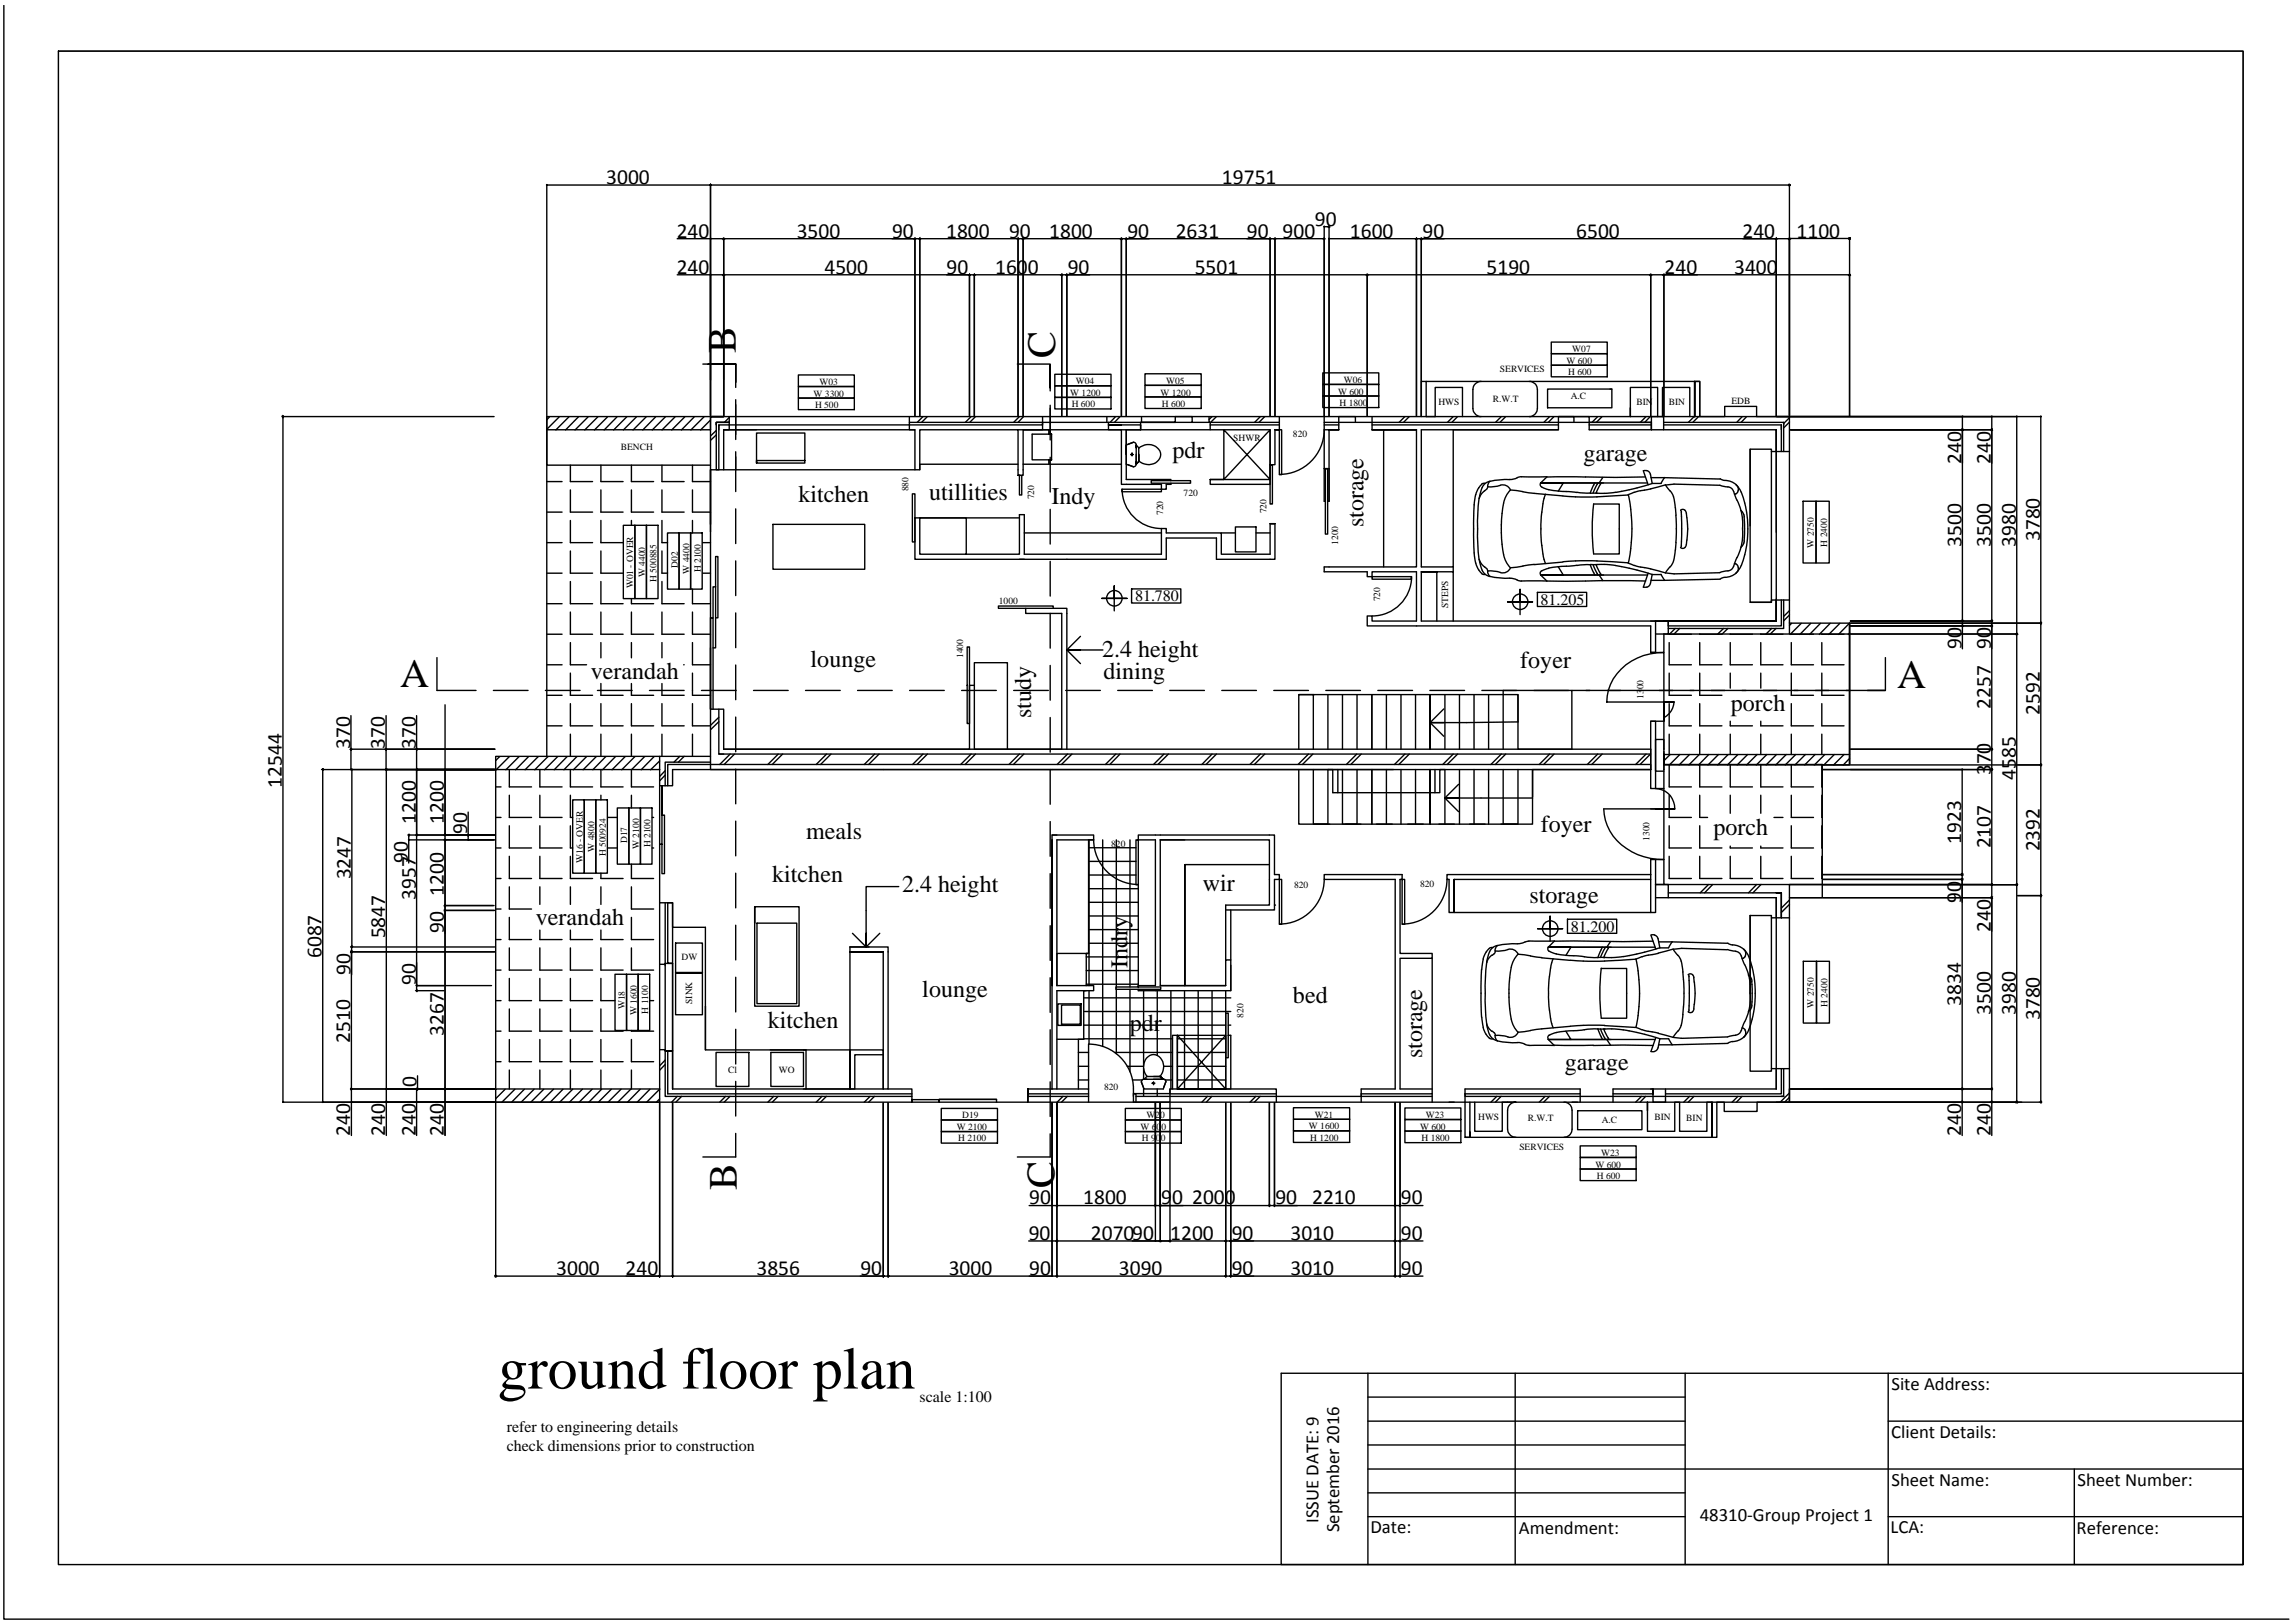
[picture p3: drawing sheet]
<svg xmlns="http://www.w3.org/2000/svg" width="420mm" height="297mm" viewBox="0 0 420 297" stroke-linecap="round" stroke-linejoin="round" font-family="sans-serif">
<defs><g id="words">
<text font-size="10.9" x="91.2" y="254.1">ground floor plan</text>
<g font-size="7.4">
<text x="134.7" y="64.6" transform="rotate(-90 134.7 64.6)">B</text>
<text x="193.2" y="65.4" transform="rotate(-90 193.2 65.4)">C</text>
<text x="73.3" y="125.8">A</text>
<text x="347.3" y="125.9">A</text>
<text x="134.9" y="217.8" transform="rotate(-90 134.9 217.8)">B</text>
<text x="193.1" y="217.4" transform="rotate(-90 193.1 217.4)">C</text>
</g>
<g font-size="4.4">
<text x="214.7" y="83.9">pdr</text>
<text x="289.9" y="84.5">garage</text>
<text x="146.2" y="91.9">kitchen</text>
<text x="170.1" y="91.5">utillities</text>
<text x="192.5" y="92.2">Indy</text>
<text x="249.6" y="96.5" transform="rotate(-90 249.6 96.5)">storage</text>
<text x="108.1" y="124.2">verandah</text>
<text x="148.4" y="122">lounge</text>
<text x="201.8" y="120.3">2.4 height</text>
<text x="202" y="124.2">dining</text>
<text x="278.3" y="122.3">foyer</text>
<text x="188.8" y="131.4" transform="rotate(-90 188.8 131.4)">study</text>
<text x="316.9" y="130">porch</text>
<text x="147.6" y="153.6">meals</text>
<text x="282.1" y="152.2">foyer</text>
<text x="313.7" y="152.9">porch</text>
<text x="141.4" y="161.5">kitchen</text>
<text x="165.2" y="163.2">2.4 height</text>
<text x="220.2" y="163">wir</text>
<text x="280" y="165.3">storage</text>
<text x="98.1" y="169.4">verandah</text>
<text x="206.4" y="177.2" transform="rotate(-90 206.4 177.2)">Indry</text>
<text x="168.9" y="182.4">lounge</text>
<text x="236.7" y="183.5">bed</text>
<text x="140.6" y="188.1">kitchen</text>
<text x="206.8" y="188.8">pdr</text>
<text x="260.3" y="193.7" transform="rotate(-90 260.3 193.7)">storage</text>
<text x="286.5" y="195.9">garage</text>
</g>
<g font-size="3.9">
<text x="111" y="33.7">3000</text>
<text x="223.7" y="33.7">19751</text>
<text x="240.7" y="41.3">90</text>
<text x="123.9" y="43.5">240</text>
<text x="145.9" y="43.5">3500</text>
<text x="163.3" y="43.5">90</text>
<text x="173.2" y="43.5">1800</text>
<text x="184.7" y="43.5">90</text>
<text x="192.1" y="43.5">1800</text>
<text x="206.4" y="43.5">90</text>
<text x="215.3" y="43.5">2631</text>
<text x="228.3" y="43.5">90</text>
<text x="234.8" y="43.5">900</text>
<text x="247.1" y="43.5">1600</text>
<text x="260.4" y="43.5">90</text>
<text x="288.6" y="43.5">6500</text>
<text x="319" y="43.5">240</text>
<text x="328.9" y="43.5">1100</text>
<text x="123.9" y="50.1">240</text>
<text x="150.9" y="50.1">4500</text>
<text x="173.3" y="50.1">90</text>
<text x="182.2" y="50.1">1600</text>
<text x="195.5" y="50.1">90</text>
<text x="218.7" y="50.1">5501</text>
<text x="272.1" y="50.1">5190</text>
<text x="304.7" y="50.1">240</text>
<text x="317.5" y="50.1">3400</text>
<text x="359.1" y="84.8" transform="rotate(-90 359.1 84.8)">240</text>
<text x="364.5" y="84.8" transform="rotate(-90 364.5 84.8)">240</text>
<text x="359.1" y="100.1" transform="rotate(-90 359.1 100.1)">3500</text>
<text x="364.5" y="100.1" transform="rotate(-90 364.5 100.1)">3500</text>
<text x="369" y="100.1" transform="rotate(-90 369 100.1)">3980</text>
<text x="373.5" y="99.1" transform="rotate(-90 373.5 99.1)">3780</text>
<text x="359.1" y="118.7" transform="rotate(-90 359.1 118.7)">90</text>
<text x="364.5" y="118.7" transform="rotate(-90 364.5 118.7)">90</text>
<text x="364.5" y="129.8" transform="rotate(-90 364.5 129.8)">2257</text>
<text x="373.5" y="130.9" transform="rotate(-90 373.5 130.9)">2592</text>
<text x="64.1" y="137" transform="rotate(-90 64.1 137)">370</text>
<text x="70.5" y="137" transform="rotate(-90 70.5 137)">370</text>
<text x="76.1" y="137" transform="rotate(-90 76.1 137)">370</text>
<text x="364.5" y="141.9" transform="rotate(-90 364.5 141.9)">370</text>
<text x="369" y="142.8" transform="rotate(-90 369 142.8)">4585</text>
<text x="51.6" y="144.2" transform="rotate(-90 51.6 144.2)">12544</text>
<text x="76.1" y="150.8" transform="rotate(-90 76.1 150.8)">1200</text>
<text x="81.3" y="150.8" transform="rotate(-90 81.3 150.8)">1200</text>
<text x="85.5" y="152.7" transform="rotate(-90 85.5 152.7)">90</text>
<text x="359.1" y="154.4" transform="rotate(-90 359.1 154.4)">1923</text>
<text x="364.5" y="155.3" transform="rotate(-90 364.5 155.3)">2107</text>
<text x="373.5" y="155.8" transform="rotate(-90 373.5 155.8)">2392</text>
<text x="64.2" y="161" transform="rotate(-90 64.2 161)">3247</text>
<text x="74.7" y="157.9" transform="rotate(-90 74.7 157.9)">90</text>
<text x="76.1" y="164.7" transform="rotate(-90 76.1 164.7)">3957</text>
<text x="81.3" y="163.9" transform="rotate(-90 81.3 163.9)">1200</text>
<text x="359.1" y="165.2" transform="rotate(-90 359.1 165.2)">90</text>
<text x="70.5" y="171.7" transform="rotate(-90 70.5 171.7)">5847</text>
<text x="81.3" y="170.8" transform="rotate(-90 81.3 170.8)">90</text>
<text x="364.5" y="170.5" transform="rotate(-90 364.5 170.5)">240</text>
<text x="58.9" y="175.4" transform="rotate(-90 58.9 175.4)">6087</text>
<text x="64.2" y="178.4" transform="rotate(-90 64.2 178.4)">90</text>
<text x="76.1" y="180.2" transform="rotate(-90 76.1 180.2)">90</text>
<text x="359.1" y="184.1" transform="rotate(-90 359.1 184.1)">3834</text>
<text x="364.5" y="185.7" transform="rotate(-90 364.5 185.7)">3500</text>
<text x="369" y="185.7" transform="rotate(-90 369 185.7)">3980</text>
<text x="64.1" y="190.9" transform="rotate(-90 64.1 190.9)">2510</text>
<text x="81.3" y="189.6" transform="rotate(-90 81.3 189.6)">3267</text>
<text x="373.5" y="186.7" transform="rotate(-90 373.5 186.7)">3780</text>
<text x="76.2" y="198.9" transform="rotate(-90 76.2 198.9)">0</text>
<text x="64.1" y="207.9" transform="rotate(-90 64.1 207.9)">240</text>
<text x="70.5" y="207.9" transform="rotate(-90 70.5 207.9)">240</text>
<text x="76.1" y="207.9" transform="rotate(-90 76.1 207.9)">240</text>
<text x="81.3" y="207.9" transform="rotate(-90 81.3 207.9)">240</text>
<text x="359.1" y="207.9" transform="rotate(-90 359.1 207.9)">240</text>
<text x="364.5" y="207.9" transform="rotate(-90 364.5 207.9)">240</text>
<text x="188.4" y="220.4">90</text>
<text x="198.3" y="220.4">1800</text>
<text x="212.6" y="220.4">90</text>
<text x="218.3" y="220.4">2000</text>
<text x="233.5" y="220.4">90</text>
<text x="240.2" y="220.4">2210</text>
<text x="256.5" y="220.4">90</text>
<text x="188.3" y="226.9">90</text>
<text x="199.7" y="226.9">207090</text>
<text x="214.2" y="226.9">1200</text>
<text x="225.5" y="226.9">90</text>
<text x="236.2" y="226.9">3010</text>
<text x="256.5" y="226.9">90</text>
<text x="101.8" y="233.4">3000</text>
<text x="114.5" y="233.4">240</text>
<text x="138.5" y="233.4">3856</text>
<text x="157.5" y="233.4">90</text>
<text x="173.7" y="233.4">3000</text>
<text x="188.4" y="233.4">90</text>
<text x="204.8" y="233.4">3090</text>
<text x="225.5" y="233.4">90</text>
<text x="236.2" y="233.4">3010</text>
<text x="256.5" y="233.4">90</text>
</g>
<g font-size="3.4">
<text x="346.3" y="254.4">Site Address:</text>
<text x="346.2" y="263.1">Client Details:</text>
<text x="346.3" y="271.9">Sheet Name:</text>
<text x="380.4" y="271.9">Sheet Number:</text>
<text x="241.4" y="278.7" transform="rotate(-90 241.4 278.7)">ISSUE DATE: 9</text>
<text x="245.2" y="280.5" transform="rotate(-90 245.2 280.5)">September 2016</text>
<text x="250.9" y="280.5">Date:</text>
<text x="278.1" y="280.7">Amendment:</text>
<text x="311.2" y="278.4">48310-Group Project 1</text>
<text x="346.1" y="280.5">LCA:</text>
<text x="380.2" y="280.7">Reference:</text>
</g>
<g font-size="2.9">
<text x="207.8" y="110.1">81.780</text>
<text x="282.1" y="110.7">81.205</text>
<text x="287.6" y="170.5">81.200</text>
<text x="168.3" y="256.5">scale 1:100</text>
<text x="92.8" y="262.1">refer to engineering details</text>
<text x="92.8" y="265.5">check dimensions prior to construction</text>
</g>
<g font-size="1.7">
<text x="287.9" y="64.5">W07</text>
<text x="150" y="70.5">W03</text>
<text x="197" y="70.3">W04</text>
<text x="213.5" y="70.3">W05</text>
<text x="246" y="70.1">W06</text>
<text x="274.6" y="68.1">SERVICES</text>
<text x="286.8" y="66.6">W 600</text>
<text x="287.1" y="68.7">H 600</text>
<text x="149" y="72.6">W 3300</text>
<text x="149.2" y="74.7">H 500</text>
<text x="195.9" y="72.5">W 1200</text>
<text x="196.2" y="74.5">H 600</text>
<text x="212.5" y="72.4">W 1200</text>
<text x="212.7" y="74.5">H 600</text>
<text x="245" y="72.2">W 600</text>
<text x="245.2" y="74.3">H 1800</text>
<text x="263.3" y="74.1">HWS</text>
<text x="273.3" y="73.6">R.W.T</text>
<text x="287.6" y="73.1">A.C</text>
<text x="299.6" y="74.1">BIN</text>
<text x="305.5" y="74.2">BIN</text>
<text x="317" y="74">EDB</text>
<text x="113.7" y="82.3">BENCH</text>
<text x="225.8" y="80.7">SHWR</text>
<text x="236.7" y="79.9">820</text>
<text x="166.3" y="89.9" transform="rotate(-90 166.3 89.9)">880</text>
<text x="189.3" y="91.4" transform="rotate(-90 189.3 91.4)">720</text>
<text x="212.9" y="94.3" transform="rotate(-90 212.9 94.3)">720</text>
<text x="216.7" y="90.7">720</text>
<text x="231.8" y="93.9" transform="rotate(-90 231.8 93.9)">720</text>
<text x="245" y="99.7" transform="rotate(-90 245 99.7)">1200</text>
<text x="332" y="100.2" transform="rotate(-90 332 100.2)">W 2750</text>
<text x="334.5" y="100" transform="rotate(-90 334.5 100)">H 2400</text>
<text x="115.9" y="107.7" transform="rotate(-90 115.9 107.7)">W01 - OVER</text>
<text x="118.1" y="105.6" transform="rotate(-90 118.1 105.6)">W 4400</text>
<text x="120.2" y="106.5" transform="rotate(-90 120.2 106.5)">H 500885</text>
<text x="124.1" y="103.9" transform="rotate(-90 124.1 103.9)">D02</text>
<text x="126.2" y="105" transform="rotate(-90 126.2 105)">W 4400</text>
<text x="128.3" y="104.7" transform="rotate(-90 128.3 104.7)">H 2100</text>
<text x="182.9" y="110.5">1000</text>
<text x="252.7" y="110.1" transform="rotate(-90 252.7 110.1)">720</text>
<text x="265.1" y="111.3" transform="rotate(-90 265.1 111.3)">STEPS</text>
<text x="176.3" y="120.4" transform="rotate(-90 176.3 120.4)">1400</text>
<text x="300.9" y="127.9" transform="rotate(-90 300.9 127.9)">1300</text>
<text x="108.9" y="155.9" transform="rotate(-90 108.9 155.9)">W 4800</text>
<text x="114.8" y="154.3" transform="rotate(-90 114.8 154.3)">D17</text>
<text x="117" y="155.4" transform="rotate(-90 117 155.4)">W 2100</text>
<text x="119.1" y="155.1" transform="rotate(-90 119.1 155.1)">H 2100</text>
<text x="203.4" y="155">820</text>
<text x="302" y="153.9" transform="rotate(-90 302 153.9)">1300</text>
<text x="106.7" y="157.9" transform="rotate(-90 106.7 157.9)">W16 - OVER</text>
<text x="110.9" y="156.7" transform="rotate(-90 110.9 156.7)">H 500924</text>
<text x="236.9" y="162.4">820</text>
<text x="260" y="162.3">820</text>
<text x="124.8" y="175.6">DW</text>
<text x="114.4" y="184.7" transform="rotate(-90 114.4 184.7)">W18</text>
<text x="116.6" y="185.8" transform="rotate(-90 116.6 185.8)">W 1600</text>
<text x="118.6" y="185.5" transform="rotate(-90 118.6 185.5)">H 1100</text>
<text x="126.7" y="183.7" transform="rotate(-90 126.7 183.7)">SINK</text>
<text x="332.1" y="184.4" transform="rotate(-90 332.1 184.4)">W 2750</text>
<text x="334.5" y="184.3" transform="rotate(-90 334.5 184.3)">H 2400</text>
<text x="227.7" y="186.3" transform="rotate(-90 227.7 186.3)">820</text>
<text x="133.3" y="196.5">Cl</text>
<text x="142.6" y="196.4">WO</text>
<text x="202.1" y="199.5">820</text>
<text x="175.2" y="206.8">W 2100</text>
<text x="175.4" y="208.9">H 2100</text>
<text x="176.2" y="204.7">D19</text>
<text x="208.8" y="206.8">W 600</text>
<text x="209.1" y="208.9">H 900</text>
<text x="209.9" y="204.7">W20</text>
<text x="239.6" y="206.7">W 1600</text>
<text x="239.9" y="208.8">H 1200</text>
<text x="240.7" y="204.6">W21</text>
<text x="260" y="206.8">W 600</text>
<text x="260.3" y="208.9">H 1800</text>
<text x="261.1" y="204.6">W23</text>
<text x="270.6" y="204.9">HWS</text>
<text x="279.7" y="205.2">R.W.T</text>
<text x="293.2" y="205.5">A.C</text>
<text x="302.9" y="205">BIN</text>
<text x="308.7" y="205.1">BIN</text>
<text x="278.2" y="210.4">SERVICES</text>
<text x="292.1" y="213.7">W 600</text>
<text x="292.3" y="215.8">H 600</text>
<text x="293.1" y="211.6">W23</text>
</g>
</g></defs>
<!-- layer: 0 -->
<g fill="none" stroke="#000" stroke-width=".25">
<path d="M129.9 33.9h.1M327.4 33.9h.1M132.3 50.3h.1M132.3 43.7h.1M167.3 43.7h.1M168.2 43.7h.1M177.3 50.3h.1M178.2 50.3h.1M186.2 43.7h.1M187.1 43.7h.1M194.2 50.3h.1M195.1 50.3h.1"/>
<path d="M205.1 43.7h.1M206 43.7h.1M232.3 43.7h.1M233.2 43.7h.1M242.2 43.7h.1M243.1 41.5h.1M250.1 50.3h.1M259.1 43.7h.1M260 43.7h.1M302 50.3h.1M304.4 50.3h.1M325 43.7h.1"/>
<path d="M327.4 43.7h.1M338.4 50.3h.1M338.4 43.6h.1M51.8 76.4v.1M131.1 78.8l-1 1M131.1 79.6l-1 1M133.5 76.4l-.9 .9M133.5 77.2l-.1 .1M169 76.2l-1.1 1.1M169.8 76.2l-1.1 1.1M177.8 76.2l-1.1 1.1M178.6 76.2l-1.1 1.1"/>
<path d="M186.6 76.2l-1 1.1M187.4 76.2l-1 1.1M204.2 76.2l-1 1.1M205 76.2l-1 1.1M221.9 76.2l-.6 .6M222.7 76.2l-1.1 1.1M230.7 76.2l-1 1.1M231.5 76.2l-1 1.1M257.2 76.2l-1.1 1.1M258 76.2l-1.1 1.1M266.1 76.2l-1.1 1.1M266.9 76.2l-1.1 1.1"/>
<path d="M274.9 76.2l-1.1 1.1M275.7 76.2l-1.1 1.1M283.7 76.2l-1.1 1.1M284.5 76.2l-1.1 1.1M292.5 76.2l-1 1.1M293.3 76.2l-1 1.1M301.4 76.2l-1.1 1.1M302.1 76.2l-1 1.1M310.2 76.2l-1.1 1.1M311 76.2l-1.1 1.1M319 76.2l-1 1.1M319.8 76.2l-1 1.1"/>
<path d="M327.6 76.5l-1.1 1M327.6 77.3l-1.1 1M359.3 78.4v.1M364.6 78.4v.1M100.1 88.1h2.8M100.1 93.7h2.8M100.1 99.3h2.8M104.4 85.1v3h4.1M104.4 89.7v4h4.1M104.4 95.3v4h4.1M110 85.1v3h4.1M110 89.7v4h4.1"/>
<path d="M110 95.3v4h4.1M115.6 85.1v3h4.1M115.6 89.7v4h4.1M115.6 95.3v.8M121.2 85.1v3h4.1M121.2 89.7v4h4.1M121.2 95.3v4h1M126.8 85.1v3h3.3M126.8 89.7v4h3.3M126.8 95.3v2.2M128.6 99.3h1.5M100.1 104.9h2.8"/>
<path d="M100.1 110.5h2.8M100.1 116.1h2.8M104.4 100.8v4.1h4.1M104.4 106.4v4.1h4.1M104.4 112v4.1h4.1M104.4 117.6v4.1h3M110 100.8v4.1h4.1M110 106.4v4.1h4.1M110 112v4.1h4.1M110 117.6v2.8M115.6 109.6v.9h4.1M115.6 112v4.1h4.1"/>
<path d="M115.6 117.6v2.8M121.2 100.8v4.1h1M121.2 106.4v4.1h4.1M121.2 112v4.1h4.1M121.2 117.6v2.8M126.8 107.8v2.7h3.3M126.8 112v4.1h3.3M126.8 117.6v4.1h3.3M128.6 104.9h1.5M305.6 116l4.1 .1M305.6 117.6v4.1h4.1M306.7 115l-1 1"/>
<path d="M307.5 115l-1 1M311.2 116l4 .1M311.2 117.6v4.1h4M315.5 115l-1 1M316.3 115l-1 1M316.8 116l4 .1M316.8 117.6v4.1h4M322.4 116l4 .1M322.4 117.6v4.1h4M324.3 115l-1 1M325.1 115l-1 1M327.6 111.8l-1.1 1"/>
<path d="M327.6 112.6l-1.1 1M327.9 116l4.1 .1M327.9 117.6v4.1h4.1M333.5 116l4.1 .1M333.5 117.6v4.1h4.1M359.3 113.5h.1M359.3 114.3v.2M364.6 113.5h.1M364.6 114.3v.2M369.2 115.9v.1M373.6 113.8v.2M64.2 137.2v.1"/>
<path d="M70.7 137.2v.1M76.3 137.2v.1M100.1 121.7h2.8M100.1 127.3h2.8M100.1 132.8h2.8M104.4 123.2v4.1h4.1M104.4 128.8v4h4.1M104.4 134.4v4M110 125.1v2.2h4.1M110 128.8v4h4.1M110 134.4v4M115.6 125.1v2.2h4.1"/>
<path d="M115.6 128.8v4h4.1M115.6 134.4v4M121.2 125.1v2.2h4.1M121.2 128.8v4h4.1M121.2 134.4v4M124.4 138.4l-1 1.1M125.2 121.7h.1M125.3 138.4l-1.1 1.1M126.8 123.2v4.1h3.3M126.8 128.8v4h3.3M126.8 134.4v4M131.6 131.3l-1.5 1.5"/>
<path d="M131.6 132.1l-1.5 1.5M133.7 138l-1.9 1.9M134.5 138l-1.9 1.9M142.5 138l-1.9 1.9M143.3 138l-1.9 1.9M151.3 138l-1.9 1.9M152.1 138l-1.9 1.9M160.1 138l-1.9 1.9M160.9 138l-1.9 1.9M169 138l-1.9 1.9M169.8 138l-1.9 1.9M177.8 138l-1.9 1.9"/>
<path d="M178.6 138l-1.9 1.9M186.6 138l-1.9 1.9M187.4 138l-1.9 1.9M195.4 138l-1.9 1.9M196.2 138l-1.9 1.9M204.3 138l-1.9 1.9M205 138l-1.8 1.9M213.1 138l-1.9 1.9M213.9 138l-1.9 1.9M221.9 138l-1.9 1.9M222.7 138l-1.9 1.9M230.7 138l-1.9 1.9"/>
<path d="M231.5 138l-1.9 1.9M239.6 138l-2 1.9M240.4 138l-2 1.9M248.4 138l-1.9 1.9M249.2 138l-1.9 1.9M257.2 138l-1.9 1.9M258 138l-1.9 1.9M266.1 138l-2 1.9M266.9 138l-1.9 1.9M274.9 138l-1.9 1.9M275.7 138l-1.9 1.9M283.7 138l-1.9 1.9"/>
<path d="M284.5 138l-1.9 1.9M292.5 138l-1.9 1.9M293.3 138l-1.9 1.9M301.4 138l-1.9 1.9M302.2 138l-1.9 1.9M305.6 123.2v4.1h4.1M305.6 128.8v4h4.1M305.6 140v4h4.1M305.6 134.4v3.7M311.2 123.2v4.1h4M311.2 128.8v4h4M311.2 140v4h4"/>
<path d="M311.2 134.4v3.7M316.8 132v.8h4M316.8 140v4h4M316.8 123.2v2.7M316.8 134.4v3.7M322.4 132v.8h4M322.4 140v4h4M322.4 123.2v2.7M322.4 134.4v3.7M327.9 123.2v4.1h4.1M327.9 128.8v4h4.1M327.9 140v4h4.1"/>
<path d="M327.9 134.4v3.7M333.5 123.2v4.1h4.1M333.5 128.8v4h4.1M333.5 140l.1 4M333.5 134.4v3.7M364.6 136.9v.1M373.6 139.8v.1M59.1 140.9v.1M70.7 140.9v.1M74.8 152.9v.1M76.3 140.9v.1M76.3 152.6v.1"/>
<path d="M81.5 152.6v.1M81.5 153.8v.1M85.7 152.9v.1M90.7 144h1M90.7 149.6h1M90.7 155.2h1M93.2 140.8v3.2h4.1M93.2 145.5v4.1h4.1M93.2 151.1v4.1h4.1M93.2 156.7v4.1h4.1M98.8 140.8v3.2h4.1M98.8 145.5v4.1h4.1"/>
<path d="M98.8 151.1v4.1h4.1M98.8 156.7v4.1h4.1M104.4 140.8v3.2h4.1M104.4 145.5v4.1h.4M104.4 151.1v4.1h.4M104.4 156.7v4.1h4.1M110 140.8v3.2h4.1M110 159.8v1h4.1M110 145.5v.9M111.3 149.6h1.7M111.3 155.2h1.7M115.6 140.8v3.2h4.1"/>
<path d="M115.6 158.2v2.6h4.1M115.6 145.5v2.4M119.4 149.6h.3M119.4 155.2h.3M121.8 141.1l-1 1M121.8 141.9l-1 1M305.6 145.5v4.1h4.1M305.6 151.1v4.1h4.1M305.6 156.7v4.1h4.1M311.2 145.5v4.1h1.4M311.2 151.1v4.1h4M311.2 156.7v4.1h4"/>
<path d="M316.8 154.9v.3h4M316.8 156.7v4.1h4M316.8 145.5v3.3M322.4 154.9v.3h4M322.4 156.7v4.1h4M322.4 145.5v3.3M324.8 149.6h1.6M327.9 145.5v4.1h4.1M327.9 151.1v4.1h4.1M327.9 156.7v4.1h4.1M333.5 145.5l.1 4.1M333.5 151.1l.1 4.1"/>
<path d="M333.5 156.7l.1 4.1M359.2 159.9v.1M364.6 140.6v.1M64.3 174.3v.1M64.4 174v.1M64.4 173.1v.1M81.5 165.8v.1M81.5 166.7v.1M90.7 160.8h1M90.7 166.4h1M90.7 172h1M90.7 177.5h1"/>
<path d="M93.2 162.3v4.1h4.1M93.2 167.9v4.1h4.1M93.2 173.5v4h4.1M93.2 179.1v4h4.1M98.8 170.2v1.8h4.1M98.8 173.5v4h4.1M98.8 179.1v4h4.1M98.8 162.3v3.2M104.4 162.3v3.2M104.4 170.2v1.8h4.1M104.4 173.5v4h4.1M104.4 179.1v4h4.1"/>
<path d="M110 162.3v3.2M110 170.2v1.8h4.1M110 173.5v4h4.1M110 179.1v4h2.6M115.6 162.3v4.1h4.1M115.6 167.9v4.1h4.1M115.6 173.5v4h4.1M312.8 161.9l-1.5 1.5M313.5 161.9l-1.4 1.5M321.6 161.9l-1.5 1.5M322.4 161.9l-1.5 1.5M327.6 164.7l-1.5 1.5"/>
<path d="M327.6 165.5l-1.5 1.5M359.2 160.7v.2M364.6 161.7v.1M364.6 164.1v.1M369.2 161.7v.1M373.6 163.7v.1M64.3 199.4v.1M76.3 181.1v.1M76.3 199.4v.1M76.4 199.1v.1M81.5 199.4v.1M90.7 183.1h1"/>
<path d="M90.7 188.7h1M90.7 194.3h1M93.2 184.7v4h4.1M93.2 190.2v4.1h4.1M93.2 195.8v3.5M98.8 184.7v4h4.1M98.8 190.2v4.1h4.1M98.8 195.8v3.5M104.4 184.7v4h4.1M104.4 190.2v4.1h4.1M104.4 195.8v3.5M110 184.7v4h4.1"/>
<path d="M110 190.2v4.1h4.1M110 195.8v3.5M115.6 188.6v.1h4.1M115.6 190.2v4.1h4.1M115.6 195.8v3.5M119 183.1h.7M121.8 194l-1 1.1M121.8 194.8l-1 1.1M359.2 199.1v.1M364.6 199.1v.1M70.7 201.5v.1M124 200.7l-1 1"/>
<path d="M124.8 200.7l-1.1 1M132.8 200.7l-1 1M133.6 200.7l-1 1M141.6 200.7l-1 1M142.4 200.7l-1 1M150.5 200.7l-1.1 1M151.3 200.7l-1.1 1M159.3 200.7l-1.1 1M160.1 200.7l-1.1 1M194.6 200.7l-1.1 1M195.4 200.7l-1.1 1M221.1 200.7l-1.1 1"/>
<path d="M221.9 200.7l-1.1 1M229.9 200.7l-1.1 1M230.7 200.7l-1.1 1M274 200.7l-1 1M274.8 200.7l-1 1M282.9 200.7l-1.1 1M283.7 200.7l-1.1 1M300.5 200.7l-1 1M301.3 200.7l-1 1M309.3 200.7l-1 1M310.1 200.7l-1 1M318.2 200.7l-1.1 1"/>
<path d="M318.9 200.7l-1 1M327.6 200l-1.7 1.7M327.6 200.8l-.9 .9M359.2 201.5v.1M364.6 201.5v.1M369.2 201.5v.1M373.6 201.5v.1M90.8 233.6h.2M120.8 233.6h.1M123.3 233.6h.1M161.8 233.6h.1M162.7 233.6h.1"/>
<path d="M193.3 220.6h.1M193.3 227.1h.1M193.3 233.6h.1M211.3 220.6h.1M212.2 220.6h.1M212.2 227.1h.1M214 227.1h.1M224.2 227.1h.1M224.2 233.6h.1M225.1 227.1h.1M225.1 233.6h.1M232.2 220.6h.1"/>
<path d="M233.1 220.6h.1M255.2 220.6h.1M255.2 227.1h.1M255.2 233.6h.1M256.1 220.6h.1M256.1 227.1h.1M256.1 233.6h.1"/>
<circle cx="100.1" cy="33.8" r=".06"/>
<circle cx="130.1" cy="33.8" r=".06"/>
<circle cx="130.1" cy="43.7" r=".06"/>
<circle cx="130.1" cy="50.3" r=".06"/>
<circle cx="132.5" cy="43.7" r=".06"/>
<circle cx="132.5" cy="50.3" r=".06"/>
<circle cx="167.5" cy="43.7" r=".06"/>
<circle cx="168.4" cy="43.7" r=".06"/>
<circle cx="177.5" cy="50.3" r=".06"/>
<circle cx="178.4" cy="50.3" r=".06"/>
<circle cx="186.4" cy="43.7" r=".06"/>
<circle cx="187.3" cy="43.7" r=".06"/>
<circle cx="194.4" cy="50.3" r=".06"/>
<circle cx="195.3" cy="50.3" r=".06"/>
<circle cx="205.3" cy="43.7" r=".06"/>
<circle cx="206.2" cy="43.7" r=".06"/>
<circle cx="232.5" cy="43.7" r=".06"/>
<circle cx="233.4" cy="43.7" r=".06"/>
<circle cx="242.5" cy="41.5" r=".06"/>
<circle cx="243.3" cy="43.7" r=".06"/>
<circle cx="250.3" cy="50.3" r=".06"/>
<circle cx="259.3" cy="43.7" r=".06"/>
<circle cx="260.2" cy="43.7" r=".06"/>
<circle cx="302.2" cy="50.3" r=".06"/>
<circle cx="304.6" cy="50.3" r=".06"/>
<circle cx="325.2" cy="43.7" r=".06"/>
<circle cx="327.6" cy="43.6" r=".06"/>
<circle cx="359.3" cy="78.6" r=".06"/>
<circle cx="359.3" cy="76.2" r=".06"/>
<circle cx="364.7" cy="76.2" r=".06"/>
<circle cx="364.7" cy="78.6" r=".06"/>
<circle cx="369.2" cy="76.2" r=".06"/>
<circle cx="373.6" cy="76.2" r=".06"/>
<circle cx="359.3" cy="113.6" r=".06"/>
<circle cx="364.7" cy="113.6" r=".06"/>
<circle cx="364.7" cy="114.5" r=".06"/>
<circle cx="369.2" cy="116" r=".06"/>
<circle cx="373.6" cy="114" r=".06"/>
<circle cx="364.7" cy="137.1" r=".06"/>
<circle cx="373.6" cy="140" r=".06"/>
<circle cx="64.3" cy="140.8" r=".06"/>
<circle cx="64.4" cy="140.8" r=".06"/>
<circle cx="70.7" cy="140.8" r=".06"/>
<circle cx="74.9" cy="153.7" r=".06"/>
<circle cx="76.3" cy="140.8" r=".06"/>
<circle cx="81.5" cy="140.8" r=".06"/>
<circle cx="85.7" cy="153.7" r=".06"/>
<circle cx="359.2" cy="140.8" r=".06"/>
<circle cx="364.7" cy="140.8" r=".06"/>
<circle cx="64.4" cy="173.3" r=".06"/>
<circle cx="81.5" cy="165.7" r=".06"/>
<circle cx="81.5" cy="166.6" r=".06"/>
<circle cx="359.2" cy="160" r=".06"/>
<circle cx="359.2" cy="160.9" r=".06"/>
<circle cx="364.7" cy="161.9" r=".06"/>
<circle cx="364.7" cy="164.3" r=".06"/>
<circle cx="369.2" cy="161.9" r=".06"/>
<circle cx="373.6" cy="163.9" r=".06"/>
<circle cx="64.4" cy="199.3" r=".06"/>
<circle cx="70.7" cy="199.3" r=".06"/>
<circle cx="76.3" cy="180.4" r=".06"/>
<circle cx="76.5" cy="199.3" r=".06"/>
<circle cx="81.5" cy="199.3" r=".06"/>
<circle cx="359.2" cy="199.3" r=".06"/>
<circle cx="364.7" cy="199.3" r=".06"/>
<circle cx="51.8" cy="201.7" r=".06"/>
<circle cx="59.1" cy="201.7" r=".06"/>
<circle cx="64.4" cy="201.7" r=".06"/>
<circle cx="76.3" cy="201.7" r=".06"/>
<circle cx="81.5" cy="201.7" r=".06"/>
<circle cx="120.8" cy="233.5" r=".06"/>
<circle cx="123.2" cy="233.5" r=".06"/>
<circle cx="161.7" cy="233.5" r=".06"/>
<circle cx="162.6" cy="233.5" r=".06"/>
<circle cx="192.6" cy="220.6" r=".06"/>
<circle cx="192.6" cy="233.5" r=".06"/>
<circle cx="192.6" cy="227.1" r=".06"/>
<circle cx="193.5" cy="227.1" r=".06"/>
<circle cx="193.5" cy="220.6" r=".06"/>
<circle cx="193.5" cy="233.5" r=".06"/>
<circle cx="211.5" cy="227.1" r=".06"/>
<circle cx="211.5" cy="220.6" r=".06"/>
<circle cx="212.4" cy="220.6" r=".06"/>
<circle cx="212.4" cy="227.1" r=".06"/>
<circle cx="224.4" cy="233.5" r=".06"/>
<circle cx="224.4" cy="227.1" r=".06"/>
<circle cx="225.3" cy="227.1" r=".06"/>
<circle cx="225.3" cy="233.5" r=".06"/>
<circle cx="232.4" cy="220.6" r=".06"/>
<circle cx="233.3" cy="220.6" r=".06"/>
<circle cx="255.4" cy="227.1" r=".06"/>
<circle cx="255.4" cy="220.6" r=".06"/>
<circle cx="255.4" cy="233.5" r=".06"/>
</g>
<!-- layer: DRAWING -->
<g fill="none" stroke="#000" stroke-width=".25">
<path d="M100.1 76.2v2.5h30v-2.5h197.5v39.8M100.1 78.7v6.4h30M131.6 77.8v.9M132.5 78.7v7.3h-2.4v-9.8h-30v62.2M132.5 78.7h35v7.3h.9v-7.3h18v8.3h.9v-8.3h18v9.9h7.3v.9h.9v-.9h.9v-.2M132.5 78.7h6M133.5 76.2v2.5h-1M146.2 72.9h10.2v2.1h-10.2zM146.2 70.7h10.2v2.2h-10.2zM146.2 68.6h10.2v2.1h-10.2zM166.5 77.3h24.4v.5h-59.3v8.2h-.5v-8.7h2.4h-2.4v.5M166.5 76.2v2.5h1"/>
<path d="M187.3 78.7h4.8v.8M190.9 76.2v2.5h-4.5M190.9 77.3h12v.5M192.1 78.7v.8h.4h-3.5v4.7h3.5h-.4v.8v-.8M192.5 79.5v4.7M193.1 72.7h10.3v2.1h-10.3zM193.1 70.6h10.3v2.1h-10.3zM193.1 68.5h10.3v2.1h-10.3zM202.6 76.2v1.1M202.9 77.8h2.4h-2.4v.9h5.9M206.2 78.7v9.1h8.2v.2h3.6v.4h-7.2v-.4h3.6M206.2 78.7v4.5v-1.8"/>
<path d="M206.2 78.7h26.3v9.1M208.8 77.3v1.4v-.9h-5.9M209 76.2v1.1h-6.1M209.6 72.6h10.3v2.2h-10.3zM209.6 70.5h10.3v2.1h-10.3zM209.6 68.4h10.3v2.1h-10.3zM218.3 77.3v-1.1h-3.1v1.1h-6.2h12.3M221.3 76.2v1.1h.3M233.4 78.7v6.3h-.9v7.2h.4v-7.2h-.4M234.2 76.2v2.5h-.8h1.2v8.2h-.4v-8.2M234.2 77.8h-12.6v.9M234.2 77.3h-12.6v.5"/>
<path d="M242.2 72.5h10.2v2.1h-10.2zM242.2 70.4h10.2v2.1h-10.2zM242.2 68.2h10.2v2.2h-10.2zM242.4 78.6a8.2 8.2 0 0 1-8.2 8.2M242.4 77.3h59.9v1.4v-2.5h2.3v2.5M242.4 76.2v2.5M242.4 77.8h2.7M248.1 77.3v-1.1h-3v2.5h-1.8h1.8M251.2 76.2v2.5h2.1M251.2 78.7h8.1M251.2 77.8h34.1M259.3 78.7v25.1h-16.9v.8h7.9v.9h.9v-.9h8.1v9.1h-8.1v-1h-.9v1.9h51.9v4.8h.9v-5.7h2.3v2.3h-2.3"/>
<path d="M259.3 78.7h-6v25.1M260.2 76.2v-6.4h.9v6.4h1.6v-5.3h5v5.3M261.1 69.8h49.1v6.4v-6.4h1v6.4h4.6v-1.8h5.8v1.8h6h-2.4M271.2 69.8a1.5 1.5 0 0 0-1.6 1.5v3.5a1.59 1.59 0 0 0 1.6 1.4M280 69.8a1.5 1.5 0 0 1 1.5 1.5v3.5a1.5 1.5 0 0 1-1.5 1.4M283.3 71.2h11.8v3.4h-11.8zM284 66.8h10.2v2.2h-10.2zM284 64.7h10.2v2.1h-10.2zM284 62.6h10.2v2.1h-10.2zM285.3 78.7h-25.1v25.1h5.9v-25.1h19.2v-2.5h5.6v2.5h34.3v18.7M285.3 76.2h2.8v1.1M290.9 77.3h11.4"/>
<path d="M290.9 77.8h11.4M294.8 71.2h.3M298.5 74.6v1.6v-5.3h5v5.3M304.4 76.2v-5.3h5v5.3M304.6 77.3h21.9v5.3M304.6 77.8h21.5v4.8M310.2 69.8v6.4v-6.4h1v6.4M326.5 77.3v.5M114.1 96.1h2.1v13.5h-2.1zM116.2 96.1h2.1v13.5h-2.1zM118.3 96.1h2.2v13.5h-2.2zM122.2 97.5h2.1v10.3h-2.1z"/>
<path d="M124.3 97.5h2.1v10.3h-2.1zM126.4 97.5h2.2v10.3h-2.2zM130.1 86v43.8v-16.7h.4v16.7M130.1 96v-10v11.4M132.5 86h35M141.5 96h16.8v8.2h-16.8zM147.3 84.3h-8.8v.5h8.8v-5.6h-8.8v5.6M167 90.4h.5v8.8h-.5zM186.4 85h-18v1M186.6 94.8h-19.1v7.6h46v-3.9h9.2v3.9h10.7v-6.6M186.8 87h-.4h.2v3.6h.5v-3.6M187.3 85h18"/>
<path d="M187.5 97.5h25.1M205.4 89.5h7.2v.5h-7.2zM205.4 89.5a7.2 7.2 0 0 0 7.2 7.2M206.5 85l1 .4M207.5 80.9l-1.3 .5v3.6l1.3 .4M207.5 83.2h-.5h.2v-.3v.5M207.5 80.9l-1 .4M207.5 80.9l.4 .3 .1 .2M208 82v-.6v3.6v-.5M208 81.4l.5 .6v2.5l-.5 .5 .5-.5v-1.3M208 83.2v1.7l-.2 .5h-.3M208.5 82a2.38 2.38 0 0 1 4 1.2 2.36 2.36 0 0 1-4 1.2v.1"/>
<path d="M212.6 97.5v3.9h-25.1v-7.2h-.9v7.2h-18.2v-6.6h8.5v6.6M221.6 87.8h10.9v.8h-10.9zM221.6 87.8h2.5v-9.1l8.4 9.1v-9.1l-8.4 9.1M223.6 97.5h2.6M226.2 96.4h3.7v4.6h-3.7zM229.9 97.5h2.6M232.5 95.8h.9h-.9M232.5 95.8v5.6h-8.9v-3.9h-10.1v-.8h-.9v.8M242.6 91.7h-.2v-13h.9v13M242.6 85.8v11.9h.5v-11.9h-.7h.9v5.9M243.1 91.7h.2M270.8 91.2a60 60 0 0 0 0 11.2"/>
<path d="M271.9 88.5a1.44 1.44 0 0 0-1.4 1.1 12 12 0 0 0-.7 5.3v5l.4 3.2M272.1 89.5l-.3 .3M272.4 89l-.2 .5M272.8 88.1a2.48 2.48 0 0 0-1.8 2.3l-.2 .8a2.51 2.51 0 0 1 1-1.4M272.8 88.1l-.4 .4v.6M274.7 88.8a1.48 1.48 0 0 1 1.8 .9 7.4 7.4 0 0 0-1.6 4.7v.8a22 22 0 0 0 .7 7.4l.9 1.3M274.7 88.8l-1.4 .3h-1M276.4 87.8h-1.8l-1.8 .3M276.5 89.7l2.3 .3M277.7 87.4l-.6 .3-.7 .1M278.8 90l7.3 .8M282.1 88.3l-.1 .5 .2 .3"/>
<path d="M282.2 89.1a10.2 10.2 0 0 0 4.6 .9M282.3 99.8l.2 1.6M282.5 92.2a26.9 26.9 0 0 0-.2 7.7M282.9 90.5l-.4 1.7M283.2 87.3l-4.7-.1-.7 .2M283.2 87.3l-1.1 1.1M286.1 90.8l3 .2 3.3-.1M286.2 88.4h7.4M286.7 90l2 .1M291.7 92.2h4.7v9.2h-4.7M291.8 92.2a39.8 39.8 0 0 0 0 9.2M292 88.4l-.9 1.9"/>
<path d="M292.2 90.3h.1M292.6 88.4l-.9 1.8M293.2 88.3l-1 1.9M293.4 87.4l-.6 1M298.1 90.6l-5.8 .3M298.5 93.2l.3 3.6M298.8 96.8l-.3 3.8-.4 2.4 1.1 .5M299.2 90.1l-1.1 .4 .5 2.7M300.8 86.1l.9 2.6M301.2 87.3h-18M301.5 86.1l.4 .3 .2 .4M301.5 86.1l-.6 .1"/>
<path d="M301.6 88.4h-19.5h4.1l-.9 1.5M302.2 86.8l.3 1.6M302.2 89.5l2.7-.7 .2 .3a4.3 4.3 0 0 1 1.5 2.6l.1 1.2M302.2 89.5l-3 .6M302.2 87.4l12.7 .3M302.5 88.5l-3.2 .9a26.3 26.3 0 0 1-10.6 .7M304.7 87.4l-.6 1.1h-1.6M304.9 88.8l1.6-.2 8.4 .2M306.7 92.9l.1 1.4M306.8 94.3l.1 2-.1 3M306.8 99.3l-.1 1.4M307.7 93.4l.1 .4"/>
<path d="M307.8 93.7v6.1M307.8 99.8l-.1 .4M308.5 93.4l.2 .5 .1 .8M308.5 93.4l-.3-.2-.5 .2M308.7 99.7l-.2 .5M308.8 98.8l-.1 .9M308.8 94.8l.2 2-.2 2M314.9 88.8l1.1 .3a1.26 1.26 0 0 1 1.4 .9M314.9 87.6l.6 .3 1.2 .2 1.2 .6M317.4 90l.4 1.2a10.6 10.6 0 0 1 1.2 6.2v1.7l-.3 1.1M317.9 88.7l.5 .6 .3 .7M317.9 88.8a1.04 1.04 0 0 1 .2 1.3"/>
<path d="M318.1 90.1l-.6 .4M318.7 93.4l.5 .7 .1 .5M318.8 90.1a19.5 19.5 0 0 1 0 13.4M319.3 94.6l.1 1.8-.1 2.6M319.3 99l-.1 .5-.5 .7M320.4 82.2v14M324.3 82.6v27.6h-3.9v-28h3.9v.4h.9M327.6 82.6h-2.4v-3.9v35M330.1 91.7h2.4v11.3h-2.4zM332.5 91.7h2.4v11.3h-2.4zM130.1 118.6v11.2h2.4v7.3M131 107.4v11.2h-.5"/>
<path d="M131 107.4h-.5v5.7M131 107.4v-5.5h.4v11.2h-.4M177.1 118.4h.4v14h-.4zM186.6 102.4h.9M187.8 111.3h-5v-.4h10v.4M197.8 119h-2.5h6.6M197.8 116.5l-2.5 2.5 2.5 2.5M204 109.5h2.3h-4.6h2.3v-2.3v4.6M207.2 107.8h9v2.6h-9zM251.2 105.5h7.2v.5h-7.2zM258.4 105.5a7.2 7.2 0 0 1-7.2 7.2M260.2 104.6v9.1h65h-23"/>
<path d="M263 113.7v-9.1h-2.8h5.9v9.1M266.1 103.8v.8M270.2 103l.3 1 .8 1M271.3 105l.6 .1M271.4 104.4a1.88 1.88 0 0 0 1.4 1.1M271.8 103.8l.5 .4 .1 .9 .4 .4M271.8 103.8a2.51 2.51 0 0 1-1-1.4l.5 2M272.8 105.5l1.8 .3h2.1l1 .3M276.5 103.9a1.59 1.59 0 0 1-2.3 .7l-1.9-.1M277.8 106.2l.7 .1h4.7M278.3 110.2h2.3h-4.6h2.3v-2.3v4.6M278.8 103.6l-2.3 .3"/>
<path d="M280.9 103.3l-2.1 .3M281.5 108.4h9v2.6h-9zM282.1 105.2l1.1 1.1h7.1M282.2 104.5l-.2 .3 .1 .5M282.5 101.4l.4 1.7M285.3 103.7l.9 1.5h-4.1h19.5M286.1 102.9l-5.2 .4M286.1 102.8a64.1 64.1 0 0 1 12 .2M286.2 105.2h7.4M288.7 103.5l-2 .1a9.4 9.4 0 0 0-4.5 .9M291.1 103.3l.6 1.5M291.2 103.4l-2.5 .1"/>
<path d="M291.2 103.3h2.9l1.7 .2M291.7 103.4l.9 1.8M291.7 104.8l.3 .4M292.2 103.4l1 1.8M292.2 103.3v.1M292.8 105.2l.6 1.1M295.8 103.5l3.5 .7 3.2 .9-.3 1.3a1.1 1.1 0 0 1-.7 1.1M299.2 103.5l3 .6M300.9 107.4h.6M301.3 106.3h-11M301.7 104.9l-.9 2.6M302.2 104.1l2.7 .8 1.6 .1 8.4-.2"/>
<path d="M302.5 105.2h1.6M304.1 105.1l.6 1.1M306.7 100.7a4.7 4.7 0 0 1-1.6 3.8l-.2 .3M307.7 100.2l.2 .2 .6-.2M314.9 106l-12.7 .2M317.4 103.6a1.22 1.22 0 0 1-1.4 .9l-1.1 .3M317.5 103.1l.6 .4M318 102l-.6 1.6M318.1 103.5l.1 .3a1.04 1.04 0 0 1-.3 1M318.7 100.2l-.7 1.8M318.7 103.5a3.3 3.3 0 0 1-3.2 2.2l-.6 .3M325.2 109.6v4.1v-3.9h2.4"/>
<path d="M325.2 109.8h-.9v.4h-3.9M326.1 109.8v4.8h-20.7v-.9M326.5 109.8v5.2h-21.1M327.6 114h11M338.6 116h-34v3.4h-2.4h.9M338.6 114v26h-34M338.6 114v25.9M120.8 138.4v5.4M130.1 129.8v11h125M130.1 138.4h-39.4v2.4M130.1 139.5h-8.3v4.3M131.6 129.8v8.2h.9"/>
<path d="M131.6 138h170.6M132.5 137.1h169.7v3.7M132.5 137.1h45v-11.7h.9v11.7h16v-24.8h-6.6v-1h7.5v25.8M178.4 125.4v-4.1h6v15.8M237.8 127.1h2.6v10M240.4 127.1h37.5v10h9.9v-10.7h-12.6v10.7M240.6 127.1h-2.8v10M243.1 127.1v10M245.8 127.1v10M248.4 127.1v10M251.1 127.1v10M253.8 127.1v10"/>
<path d="M256.5 127.1v10M259.2 127.1v10M261.8 137.1v-10v10M264.3 129.8l-2.5 2.4 2.5 2.5M264.5 127.1v10M267.2 127.1v10M269.9 127.1v10M272.5 127.1v10M277.9 127.1v5l-16.1 .1h2.5M296.8 122.5a10.9 10.9 0 0 1 7.8-3.1v12.6v-3.5h1.9h-12.3a8.4 8.4 0 0 1 2.6-6zM302.2 132h.9v12.3a3.6 3.6 0 0 1 3.5 3.7M304.6 137.5v2.4v-1.9"/>
<path d="M304.6 137.1v-5.1h-2.4v8.8M304.6 137.1v-1.8h-1.5v5.8h1.5M304.6 137.1v3.7M304.6 138.1h34M306.5 128.5a3.5 3.5 0 0 1-1.9 2.9M333.6 140h5M104.8 146.4h2.2v13.4h-2.2zM107 146.4h2.1v13.4h-2.1zM109.1 146.4h2.1v13.4h-2.1zM113 147.9h2.1v10.3h-2.1zM115.1 147.9h2.1v10.3h-2.1zM117.2 147.9h2.2v10.3h-2.2z"/>
<path d="M120.8 140.8h-30.1v58.5M120.8 143.8v10.7h.4v-10.7v5.4h.5v10.7h-.5v-5.4M120.8 154.5v44.8M192.6 152.8h7.6v.9h-6.7v26.7M193.5 152.8h-.9v.9M208 153.7h.4v8.2h-.4zM212.4 153.7v26.7h12M212.4 153.7h20v12h-8v10M212.4 153.7h4.5M216.9 158.2v22.2v-22.2h15.5M237.8 140.8v10h42.8v-10h21.6M240.4 140.8v10h2.7v-10h.9v4.3h.9v-4.3"/>
<path d="M240.6 150.8h2.8M244.9 145.1h17.8M245.8 140.8v10h2.6v-10M246.3 150.8h2.9M251.1 140.8v10M252 150.8h2.9M253.8 140.8v10M256.5 140.8v10M257.7 150.8h2.8M259.2 140.8v10M261.8 150.8v-10v10M262.7 140.8v4.3h.9v-4.3h.9v10"/>
<path d="M263.4 150.8h2.9M267 146.1h-2.5h16.1M267 143.6l-2.5 2.5 2.5 2.4M267.2 140.8v10M269.1 150.8h2.8M269.9 140.8v10M272.5 140.8v10M274.8 150.8h2.8M275.2 140.8v10h2.7v-10M280.6 140.8v5M302.2 140.8h-179.1v3h-2.3M302.2 140.8v-.9h-180v3.9"/>
<path d="M302.2 140.8v3.5h2.4M302.2 148h2.4h-1.5M303.1 157.3v4.6h2.3v2.4M304.6 140.8v-.9h29v24.4h-6v35M304.6 140.8v21.1h29h-6v2.4M304.6 148h2h-13a9.3 9.3 0 0 0 6.2 8.4 12.4 12.4 0 0 0 4.8 .9h-2.4v2.8M112.6 178.3h2.1v10.3h-2.1zM114.7 178.3h2.1v10.3h-2.1zM116.8 178.3h2.1v10.3h-2.1zM120.8 165.2h2.3v34.1M121.8 165.2v35.5h45.1M121.8 176.7v-.4h1.3h-.9v-11.1h.9v4.5h6v22.5h26.5"/>
<path d="M121.8 176.3v.2h-1M123.1 176.3v23M123.7 172.6h4.9v5.4h-4.9zM123.7 178h4.9h-4.9h4.9v7.7h-4.9zM138.2 165.9h8.1v18.3h-8.1v-18.3v3.1M138.6 169h7.3v14.7h-7.3zM155.6 173.3h7v26h-.9v-25.1M155.6 173.3v.9h6.1h-6.1v25.1v-7.1h6.1v7.1h-38.6M155.6 173.3h3.5M156.1 170.8l2.5 2.5 2.5-2.5M164.5 162.3h-5.9v11v-2.5M208.4 161.9v18.5"/>
<path d="M208.4 161.9a8.2 8.2 0 0 1-8.2-8.2h-.9v20.8M224.4 166.5h8.9v-5.5h.9v-.9h-.9v-7.3h-24.9v.9h3.1v26.7h-3.1M225.3 176.7v4.6h-16.9v-.2M225.3 166.5v9.2M233.3 165.7h.1M234.2 161h.4v8.2h-.4zM242.4 160.9a8.2 8.2 0 0 1-8.2 8.2M256.7 161h.5v8.2h-.5zM262.2 175.4v24.8h-13v-.9h6.2v-38.3h-13v-.9h14.3v.9h-.4v13.5h5.9v.9h-5.9v23.9h5.9M264.9 160.9a8.2 8.2 0 0 1-8.2 8.2M271.2 177.4l-.1 4.4M272.2 176.2l-.3 2.8v2.8"/>
<path d="M272.6 173.6a5 5 0 0 0-1.3 3.8M272.7 174.2l-.5 2M273.2 174.8a2.56 2.56 0 0 0-1 1.4M273.3 173.4l-.7 .2M273.5 174.6l-.3 .2M273.6 174.5l.1-.5 1.9-.1a1.59 1.59 0 0 1 2.3 .8M274.1 173a1.88 1.88 0 0 0-1.4 1.2M274.1 173.1l-.3 .4-.1 .5M277.9 174.7a7.5 7.5 0 0 0-1.6 4.7v1.6M277.9 174.6l2.3 .3M279.1 172.4l-1 .3-2.2 .1-1.8 .3M279.9 172.2h4.7"/>
<path d="M279.9 172.3l-.7 .1M280.2 175l2.1 .3M282.3 175.3l7.1 .6h4.4M283.5 173.3l-.1 .5 .2 .3M283.6 174.1l1.3 .5M283.7 178.7l-.2 3.1M283.8 170h2.3h-4.6h2.3v-2.3v4.6M284.3 175.5l-.3 1-.3 2.2M284.9 174.6l3.2 .3M287 168.2h9v2.6h-9zM287.6 173.4h7.4M288.1 174.9l2 .2"/>
<path d="M290 175.1l1.5 .2 2.3-.1M293.1 177.2h4.7v9.2h-4.7M293.2 177.2a39.8 39.8 0 0 0 0 9.1M293.4 173.3l-.9 2M293.6 175.3h.1M293.8 175.9l5.7-.4 .5 2.7M293.9 173.4l-.9 1.8M294.6 173.4l-1 1.8M294.8 172.3l-.6 1.1M299.9 178.2a28.2 28.2 0 0 1 0 7.1M300.6 175.1l-1.1 .4M301.8 174.8l-1.2 .3"/>
<path d="M302.2 160.1v.9h-36M302.2 161v6h.9v-2.7M302.2 160.1h-37.3v.9h.4v6h.9v-6v6h36M302.2 171.2l.9 2.5M302.6 172.3h-18l-1.2 1.1M302.9 171.1l.2 .1a2.22 2.22 0 0 1 .7 1.8l.1 .4 1.6 .1M302.9 171.1h-.6M303 173.4h-19.6h4.2l-.9 1.5M303.6 174.5l-1.8 .3M303.6 172.4l12.7 .2 .6 .3 1.2 .2 1.1 .6M303.9 173.5l-3.2 .8a22.7 22.7 0 0 1-6.9 .9M304.6 161.9h-1.5v2.4h22.1"/>
<path d="M305.4 163.4h20.7v4.6v-4.6h-.9M306.1 172.4l-.6 1.1M306.3 173.7l-2.7 .7M307.2 174.8l.6 1.1M307.8 175.9l.3 2M308.1 177.9l.2 3.9M309.1 178.4a.65 .65 0 0 1 .7-.1 .65 .65 0 0 1 .3 .6M309.1 178.4l.2 2.9-.2 3.9M310.1 178.9l.2 2.9M316.2 173.8l-8.3-.2-1.6 .1 .9 1.1M316.3 173.8l1.5 .3M317.7 174.1a1.68 1.68 0 0 1 1.4 1.7l.3 .8"/>
<path d="M319.2 173.7a1.04 1.04 0 0 1 .3 1.3M319.2 173.8l.6 .5 .3 .8M319.4 176.6a9.7 9.7 0 0 1 1 5.2M319.5 175.1l-.6 .3M320.1 178.4l.3 .3M320.1 175a18.8 18.8 0 0 1-.3 14.2 3.4 3.4 0 0 1-2.9 1.5l-.6 .2-12.7 .3M320.4 178.7l.3 .9M320.4 167.6h3.9v28h.9M320.4 167.6v28.4h3.9v-.4M320.4 167.6v14.2M320.7 179.6l.1 2.2M324.3 168h.9"/>
<path d="M325.2 164.3v3.7h2.4M325.2 164.3v35M330.1 175.9h2.5v11.3h-2.5zM332.6 175.9h2.3v11.3h-2.3zM120.8 199.3v2.4h-30.1M120.8 199.3h-30.1v2.4M120.8 192.1h1v.2h1.3h-1.3h.4v7.9h44.7M129.1 184.2v8M131.1 192.6h6v6.2h-6zM141 192.2h6.6v7.1h8.9v-6.3h5.2M141.1 192.6h6v6.2h-6zM147.1 192.2h.5"/>
<path d="M162.6 199.3h4.3v2.4v-.4h5v.4v-.5h10.5v.5M192.6 180.4v-26.7v45.6M192.6 199.3h-4.4v2.4v-2.4v.9M193.5 180.4h6.7v.9h-6.7v18h-.9M193.5 199.3h5.8v2.4M193.5 180.4v-5.9h5.8h-.4v5.9M193.7 183.7h4.2v4h-4.2zM194.3 183.9h3.5v3.6h-3.5zM198.4 190.2h-1v9.1M198.9 181.3h-.5v8.9h-4.9M199.3 191.1v8.2M199.3 191.1a8.2 8.2 0 0 1 8.2 8.2"/>
<path d="M207.5 199.3v2.4h6.7v-2.4h19.5v2.4M208.4 180.4v.2h-4.1v.5h8.2v-.5h-4.1M209.3 199l-.4-1 .6 1.3h3.5l.4-1.3-.4 1M209.5 197.5l-.4 .2-.1 .3M210 197.5h-.5h3.5h-.5M210 197a2.38 2.38 0 0 1 1.2-4 2.33 2.33 0 0 1 1.8 1.7 2.33 2.33 0 0 1-.7 2.3h.2M211.2 197h1.3l.5 .5-.5-.5h-2.5l-.5 .5M211.2 198v.5v-.3h-.3h.5M211.2 197.5h1.8M212.4 180.4h12M213 197.5l.4 .2 .1 .3M214.2 199.3v.9h19.5"/>
<path d="M214.7 199.3v-9.8h.8v9.8h8.9h-8.9M215.5 189.5v9.8l8.9-9.8h-8.9l8.9 9.8M224.4 180.4v-4.7h.9v5.6M224.4 189.5v9.8h.9v-9.8h-.4v4.1h-.5v-8.2h.5v4.1M271.1 181.8l.1 4.4M271.3 186.2l.3 1.8M271.5 188a2.99 2.99 0 0 0 1.6 2.2l.2-.1M271.9 181.8v2.8l.3 2.8M272.2 187.4a2.56 2.56 0 0 0 1 1.4M272.2 187.4l.5 2M272.7 189.3a1.88 1.88 0 0 0 1.4 1.2M273.2 188.7l.3 .3"/>
<path d="M273.6 189l.1 .5h1l1.4 .3M273.7 189.5l.1 .6 .3 .4M274.1 190.5l1.8 .3h2.2l1 .3M276.3 181.1a20.7 20.7 0 0 0 .7 6.5l.9 1.3a1.47 1.47 0 0 1-1.8 .9M279.2 191.1l.7 .2M280.2 188.6l-2.3 .3M283.4 190.2l1.2 1.1M283.5 181.8a20.4 20.4 0 0 0 .8 6.3M283.6 189.4l-.2 .4 .1 .4M284.6 191.3h-4.7M284.6 191.3h7.1M284.9 189l-1.3 .5"/>
<path d="M286.7 188.7l.9 1.5h-4.2h19.6M287.6 190.2h7.4M288.1 188.6l-3.2 .4M290.1 188.5l-2 .1M291.7 191.3h10.9M292.5 188.3l.6 1.5M293 188.3l.9 1.9M293.1 189.8l.3 .4M293.6 188.3l1 1.9M293.6 188.3h.1M293.7 187.7l5.8 .3M293.8 187.7h-5.3l-8.3 .9"/>
<path d="M293.8 188.3h-2.3l-1.5 .2M293.8 188.3a29.5 29.5 0 0 1 10.1 1.8h1.6M294.2 190.2l.6 1.1M299.5 188l1.1 .5M300 185.3l-.5 2.7M300.6 188.4l3 .7M302.2 199.3h23M302.6 199.3h-7.3v.9h7.3v-.9v2.4h2.3v-2.4M303.1 189.9l-.8 2.5 .6 .1M303.6 189.1l2.7 .8M303.9 190.1l-.3 1.2a1.1 1.1 0 0 1-.7 1.1M305.5 190.1l.6 1.1"/>
<path d="M307.2 188.7l-.9 1.1 1.6 .2 8.3-.2M307.8 187.7l-.6 1M308.1 185.7l-.3 2M308.3 181.8l-.2 3.9M310.1 184.6v.2a.63 .63 0 0 1-1 .4M310.2 183.8l-.1 .8M310.3 181.8l-.1 2M317.8 189.5l-1.5 .3M318.9 188.1l.6 .4M319.4 187l-.5 1.2a1.39 1.39 0 0 1-1.2 1.2M319.5 188.5l.1 .3a1.04 1.04 0 0 1-.4 1M320.4 184.8l-.3 .3"/>
<path d="M320.4 181.8a9.7 9.7 0 0 1-1 5.2M320.7 184l-.3 .9M320.8 181.8l-.1 2.2M326.1 195.6v4.6h-21.2M326.5 195.6v5.1M327.6 195.6h-2.4v3.7M90.7 201.7h236.9M171.9 201.2h10.5M172.3 207.1h10.3v2.1h-10.3zM172.3 205h10.3v2.1h-10.3zM172.3 202.9h10.3v2.1h-10.3zM199.3 200.2h-11.1v.5h11.1"/>
<path d="M206 207.1h10.3v2.1h-10.3zM206 205h10.3v2.1h-10.3zM206 202.9h10.3v2.1h-10.3zM207.5 200.7v-.5h.5v1.5M208 200.7h41.2M236.8 207h10.3v2.1h-10.3zM236.8 204.9h10.3v2.1h-10.3zM236.8 202.7h10.3v2.2h-10.3zM257.2 207h10.2v2.1h-10.2zM257.2 204.9h10.2v2.1h-10.2zM257.2 202.8h10.2v2.1h-10.2zM262.2 200.7h-13v-.5v1.5"/>
<path d="M262.2 200.2v1.5M265.3 201.7h.9M269.1 201.7v6.5h-.9M269.1 207.1v1.1v-.9M270 201.7v5.4h5v-5.4h2.5a1.5 1.5 0 0 0-1.5 1.5v3.5a1.59 1.59 0 0 0 1.5 1.5M286.3 201.7a1.5 1.5 0 0 1 1.5 1.5v3.5a1.5 1.5 0 0 1-1.5 1.5M287.8 201.7h1M288.8 203.3h11.8v3.5h-11.8zM289.3 214h10.2v2.1h-10.2zM289.3 211.8h10.2v2.2h-10.2zM289.3 209.7h10.2v2.1h-10.2zM289.3 200.2v1.5"/>
<path d="M295.3 200.2v1.5M313.4 201.7h-.9v5.4h-5v-5.4h-.9v5.4h-5v-5.4v1.6M325.2 201.7h2.4M326.1 200.7h.4h-58.3v-.5h21.1v-.9h-21.1v8.9h45.2v-6.5v6.5h.9v-6.5h1.4v1.7h6v-1.7h5.9M327.6 201.7v-2.4v2.4"/>
<circle cx="204" cy="109.5" r="1.42"/>
<circle cx="278.3" cy="110.1" r="1.42"/>
<circle cx="283.8" cy="169.9" r="1.42"/>
</g>
<!-- layer: HATCH -->
<g fill="none" stroke="#000" stroke-width=".25">
<path d="M100.6 76.3l-.5 .5M102.4 76.3l-2.3 2.3M104.2 76.3l-2.4 2.4M105.9 76.3l-2.4 2.4M107.7 76.3l-2.4 2.4M109.5 76.3l-2.5 2.4M111.2 76.3l-2.4 2.4M113 76.3l-2.4 2.4M114.8 76.3l-2.5 2.4M116.5 76.3l-2.4 2.4M118.3 76.3l-2.4 2.4M120 76.3l-2.3 2.4"/>
<path d="M121.8 76.3l-2.4 2.4M123.6 76.3l-2.4 2.4M125.4 76.3l-2.4 2.4M127.1 76.3l-2.4 2.4M128.9 76.3l-2.4 2.4M130.1 76.9l-1.8 1.8M130.1 78.7h-.1M328 114.1l-.4 .4M329.8 114.1l-2.1 2M331.5 114.1l-2 2M333.3 114.1l-2 2M335.1 114.1l-2 2"/>
<path d="M336.8 114.1l-2 2M338.6 114.1l-2 2M338.6 115.9l-.2 .2M91.5 138.5l-.8 .7M93.2 138.5l-2.4 2.4M95 138.5l-2.4 2.4M96.8 138.5l-2.4 2.4M98.5 138.5l-2.4 2.4M100.3 138.5l-2.4 2.4M102.1 138.5l-2.4 2.4M103.8 138.5l-2.3 2.4M105.6 138.5l-2.4 2.4"/>
<path d="M107.4 138.5l-2.4 2.4M109.2 138.5l-2.4 2.4M110.9 138.5l-2.4 2.4M112.7 138.5l-2.4 2.4M114.5 138.5l-2.5 2.4M116.2 138.5l-2.4 2.4M118 138.5l-2.4 2.4M119.7 138.5l-2.3 2.4M120.8 139.3l-1.7 1.6M305.8 138.1l-1.2 1.1M307.5 138.1l-1.9 1.9M309.3 138.1l-1.9 1.9"/>
<path d="M311.1 138.1l-1.9 1.9M312.8 138.1l-1.8 1.9M314.6 138.1l-1.9 1.9M316.4 138.1l-1.9 1.9M318.2 138.1l-1.9 1.9M319.9 138.1l-1.9 1.9M321.7 138.1l-1.9 1.9M323.5 138.1l-2 1.9M325.2 138.1l-1.9 1.9M327 138.1l-1.9 1.9M328.7 138.1l-1.9 1.9M330.5 138.1l-1.9 1.9"/>
<path d="M332.3 138.1l-1.9 1.9M334.1 138.1l-1.9 1.9M335.8 138.1l-1.9 1.9M337.6 138.1l-1.9 1.9M338.6 138.8l-1.1 1.2M199.3 155.2h8.7M199.3 157.6h8.7M199.4 153.7v26.7M201.9 153.7v37.8M204.4 153.7v26.9M206.9 153.7v26.9M198.9 175.1h9.5"/>
<path d="M198.9 177.6h9.5M199.3 160.1h8.7M199.3 162.6h9.1M199.3 165.1h9.1M199.3 167.6h9.1M199.3 170.1h9.1M199.3 172.6h9.1M92.5 199.3l-1.8 1.8M94.3 199.3l-2.5 2.5M96 199.3l-2.4 2.5M97.8 199.3l-2.4 2.5M99.6 199.3l-2.5 2.5"/>
<path d="M101.3 199.3l-2.4 2.5M103.1 199.3l-2.4 2.5M104.8 199.3l-2.4 2.5M106.6 199.3l-2.4 2.5M108.4 199.3l-2.4 2.5M110.1 199.3l-2.3 2.5M111.9 199.3l-2.4 2.5M113.7 199.3l-2.4 2.5M115.5 199.3l-2.4 2.5M117.2 199.3l-2.4 2.5M119 199.3l-2.4 2.5M120.8 199.3l-2.5 2.5"/>
<path d="M197.4 192.6h1.9M197.4 195.2h1.9M197.4 197.7h1.9M198.4 182.6h26.9M198.4 185.1h26.9M198.4 187.6h26M198.4 190.1h16.3M198.9 180.1h9.5M199.4 181.3v9.8M204.1 192.6h10.6M204.4 181.1v11.8M206.4 195.2h3"/>
<path d="M206.9 181.1v15M207.3 197.7h1.8M209.4 181.3v13.7M209.4 195.5v2M209.4 199.1v1.6M211.9 181.3v11.9M211.9 199.3v1.4M213 195.2h1.7M213.3 197.7h1.4M214.4 181.3v18M215.5 190.1h8.9M215.5 192.6h8.9"/>
<path d="M215.5 195.2h8.9M215.5 197.7h8.9M216.9 181.3v18M219.4 181.3v18M221.9 181.3v18M224.4 181.3v18M224.9 187.6h.4M120.8 201.1l-.7 .7M207.5 200.2h6.7"/>
</g>
<!-- layer: SECTION -->
<g fill="none" stroke="#000" stroke-width=".25">
<path d="M128.7 66.6h6h-5M134.7 70v-3.4v4.3M134.7 73.2v7.2M186.3 66.6h6v.2M192.3 71v-4.2v4.7M192.3 74.2v6.3M134.7 82.7v7.3M134.7 93.1v6.4M192.3 83.7v6.3M192.3 93.2v6.4M134.7 102.7v6.3M134.7 112.2v6.3"/>
<path d="M192.3 102.7v6.4M192.3 112.3v6.3M80 120.4v6h7.2M90.3 126.4h6.4M99.9 126.4h6.3M109.4 126.4h6.3M118.9 126.4h6.4M128.4 126.4h6.4M134.7 121.7v6.4M134.7 131.2v6.4M138 126.4h6.3M147.5 126.4h6.3"/>
<path d="M157 126.4h6.4M166.5 126.4h6.4M176.1 126.4h6.3M185.6 126.4h6.3M192.3 121.8v6.3M192.3 131.3v6.4M195.1 126.4h6.4M204.6 126.4h6.4M214.2 126.4h6.3M223.7 126.4h6.3M233.2 126.4h6.4M242.7 126.4h6.4"/>
<path d="M252.3 126.4h6.3M261.8 126.4h6.3M271.3 126.4h6.4M280.8 126.4h6.4M287.8 126.4h50.9M338 126.4h7.2h-3.3M345.2 120.4v6M134.7 140.8v6.3M134.7 150.3v6.3M134.7 159.8v6.4M192.3 140.8v6.4M192.3 150.4v6.3"/>
<path d="M192.3 159.9v6.3M134.7 169.3v6.4M134.7 178.9v6.3M192.3 169.4v6.4M192.3 178.9v6.4M134.7 188.4v6.3M134.7 197.9v6.4M192.3 188.5v6.3M192.3 198v6.3M134.7 207.4v4.4h-6M192.3 207.5v4.3h-6"/>
</g>
<!-- layer: DIMENSION -->
<g fill="none" stroke="#000" stroke-width=".25">
<path d="M129.9 33.9h-29.8v42.2M327.4 33.9h-197.3v42.2M327.6 33.9v42.2M124 50.3h8.3M124 43.7h8.3M132.5 50.3h44.8M163.3 43.7h4.9M167.3 43.7h-34.8v32.4M167.5 43.7v32.4M173.3 50.3h4.9M177.5 50.3v25.8M186.2 43.7h-17.8v32.4"/>
<path d="M187.1 43.7h-.7v32.4M194.2 50.3h-15.8v25.8M195.1 50.3h-.7v25.8M205.1 43.7h-17.8v32.4M206 43.7h-.7v32.4M228.3 43.7h4.9M232.3 43.7h-26.1v32.4M232.5 43.7v32.4M242.2 43.7h-8.8v32.4M243.1 41.5h-.7v34.6M243.3 43.7h15.8M243.3 41.5v34.6"/>
<path d="M250.1 50.3h-54.8v25.8M260 43.7h-.7v32.4M302 50.3h-51.7v25.8M304.4 50.3h-2.2v25.8M319.1 43.7h8.3M325 43.7h-64.8v32.4M325.2 43.7v32.4M327.6 43.6h10.8M338.4 50.3h-33.8v25.8M338.6 43.6v32.5M51.8 76.5v125.2h38.8M51.8 76.2h38.7"/>
<path d="M325.4 76.2h48.2v37.6M327.6 76.2h.1M327.8 78.7h36.8v34.8M359.3 76.2v2.2M359.3 78.7v34.8M364.6 76.2v2.2M369.2 76.2v39.7M338.8 113.7h25.8v.6M338.8 114.6h25.8v22.3M338.8 116h30.4v45.7M338.8 114h34.8v25.8M359.3 113.7v.6"/>
<path d="M359.3 114.6v4.1M64.2 131v6.1h26.4M64.2 137.3v3.5M70.7 131v6.1M70.7 137.3v3.5M76.3 137.3v43.1h13.7M76.3 131v6.1M81.5 129v78.8M338.8 137.1h25.8v3.5M338.8 140h34.8v23.7M59.1 140.8h31.5M59.1 141v60.7"/>
<path d="M64.4 140.8v32.3M70.7 141v60.5M74.8 153v4.9M74.8 153.7h15.8M74.8 152.8h15.8M85.7 148.6v4.2M85.7 153v.7M333.7 140.8h30.9v20.9M359.2 140.8v19.1M64.2 173.3h26.4M64.3 174.4v24.9h26.3h-14.2h14.1M64.3 174.2h26.3"/>
<path d="M64.4 173.3v.7M64.4 174.2v4.2M76.3 176.2v4.9M81.4 166.6h9.2M81.4 165.7h9.1M81.5 165.9v4.9M327.8 164.3h36.8v34.8M333.7 161.9h30.9v2.2M333.7 160.1h25.5v.6M333.7 161h25.5v38.1M333.7 161.9h35.5v39.6M369.4 163.9h4.2v37.6"/>
<path d="M64.3 199.5v8.3M76.3 199.5v8.3M76.3 181.3h5M76.4 196.9v2.2M76.4 199.3v.2M81.5 199.5v8.3M327.8 199.3h36.8v2.2M359.2 199.3v2.2M70.7 201.7v6.1M90.7 201.8v31.8M120.8 201.8v31.8h-29.8M123.1 201.8v31.8h-2.2"/>
<path d="M161.7 201.8v31.8h-38.4M162.6 201.8v31.8h-.7M192.6 201.8v31.8h-29.8M193.5 201.8v25.3h30.7M211.5 201.8v25.3M212.4 201.8v25.3M214.2 201.8v25.3M224.4 201.8v25.3h.7M225.3 201.8v25.3h29.9M232.4 201.8v18.8h.7M233.3 201.8v18.8h21.9M255.4 201.8v25.3h.7"/>
<path d="M256.3 201.8v25.3h4.2M327.6 201.7h46M359.2 201.7v6.1M364.6 201.7v6.1M188.3 227.1h5M188.4 220.6h4.9M188.4 233.6h4.9M193.5 227.3v6.3h30.7M193.5 220.6h17.8M207.3 227.1h4.9M211.5 220.6h.7M212.4 220.6h19.8"/>
<path d="M224.4 227.3v6.3h.7M225.3 227.3v6.3h29.9M255.4 220.6h.7M255.4 227.3v6.3h.7M256.3 220.6h4.2M256.3 227.3v6.3h4.2"/>
</g>
<!-- layer: 0 -->
<g fill="#000" stroke="#000" stroke-width=".18">
<path d="M187.2 43.6h.1zM195.2 50.2l.1 .1zM232.4 43.6h.1zM242.3 43.6h.1zM243.2 41.4l.1 .1zM259.2 43.6h.1zM359.3 78.7h-.1zM359.2 113.7h.1zM359.3 114.6h-.1zM369.1 116.1l.1-.1zM373.6 114h-.1zM64.2 137.1v.1z"/>
<path d="M76.2 137.1v.1zM364.6 137.2v-.1zM74.9 152.7l-.1 .1zM85.7 152.8h.1zM364.6 140.9v-.1zM364.6 140.7v.1zM64.3 173.4l.1-.1zM64.4 174.1v.1zM81.5 166.5v.1zM81.5 165.6v.1zM359.1 160.1h.1zM359.1 161h.1z"/>
<path d="M364.6 162v-.1zM364.6 164.4v-.1zM369.1 162l.1-.1zM64.4 199.2v.1zM76.4 199.2l-.1 .1zM81.5 199.2v.1zM359.2 199.3l-.1 .1zM364.6 199.4v-.1zM70.6 201.8l.1-.1zM359.1 201.8l.1-.1zM364.6 201.8v-.1zM369.1 201.8l.1-.1z"/>
<path d="M90.7 233.6v.1zM120.8 233.5v.1zM225.2 227.1h.1zM225.2 233.5l.1 .1zM232.4 220.6h-.1zM255.3 227.1h.1zM255.3 233.5l.1 .1z"/>
<path d="M130 33.8l.1 .1zM130 33.9v.1zM130.1 33.9l-.1 .1z"/>
<path d="M130.1 33.9l.1 .1zM130.1 33.9h.1z"/>
<path d="M130.2 33.8l-.1 .1zM130.1 33.7v.2zM130 33.8l.1 .1z"/>
<path d="M327.5 33.8l.1 .1zM327.6 33.9l-.1 .1z"/>
<path d="M327.6 33.9l.1 .1zM327.6 33.9h.1z"/>
<path d="M327.7 33.8l-.1 .1zM327.6 33.7v.2zM327.5 33.8l.1 .1z"/>
<path d="M132.4 50.2l.1 .1zM132.4 50.4l.1-.1z"/>
<path d="M132.4 43.6l.1 .1zM132.4 43.8l.1-.1z"/>
<path d="M132.5 50.3v.1zM132.5 50.3h.1z"/>
<path d="M132.5 43.7v.1zM132.5 43.7h.1z"/>
<path d="M132.5 50.3h.1zM132.5 50.2h.1zM132.4 50.2l.1 .1z"/>
<path d="M132.5 43.7h.1zM132.5 43.6h.1zM132.4 43.6h.1z"/>
<path d="M167.4 43.6l.1 .1zM167.5 43.7v.1z"/>
<path d="M167.5 43.7v.1zM167.5 43.7l.1 .1z"/>
<path d="M167.5 43.7l.1-.1zM167.5 43.6h.1zM167.4 43.6h.1z"/>
<path d="M168.3 43.7v.1zM168.4 43.7v.1z"/>
<path d="M168.4 43.7v.1zM168.4 43.7h.1z"/>
<path d="M168.4 43.7h.1zM168.4 43.6h.1z"/>
<path d="M177.4 50.3v.1zM177.5 50.3v.1z"/>
<path d="M177.5 50.3v.1zM177.5 50.3h.1z"/>
<path d="M177.5 50.3h.1zM177.5 50.2h.1z"/>
<path d="M178.3 50.3v.1zM178.4 50.3v.1z"/>
<path d="M178.4 50.3v.1zM178.4 50.3h.1z"/>
<path d="M178.4 50.3h.1zM178.4 50.2h.1z"/>
<path d="M186.3 43.7v.1zM186.4 43.7v.1z"/>
<path d="M186.4 43.7v.1zM186.4 43.7h.1z"/>
<path d="M186.4 43.7h.1zM186.4 43.6h.1z"/>
<path d="M187.2 43.7h.1zM187.2 43.7h.1zM187.3 43.7v.1z"/>
<path d="M187.3 43.7v.1zM187.3 43.7l.1 .1z"/>
<path d="M194.3 50.3v.1zM194.4 50.3v.1z"/>
<path d="M194.4 50.3v.1zM194.4 50.3h.1z"/>
<path d="M194.4 50.3h.1zM194.4 50.2h.1z"/>
<path d="M195.2 50.2l.1 .1zM195.2 50.3h.1zM195.2 50.4l.1-.1z"/>
<path d="M195.3 50.3v.1zM195.3 50.3l.1 .1z"/>
<path d="M205.2 43.6l.1 .1zM205.3 43.7v.1z"/>
<path d="M205.3 43.7v.1zM205.3 43.7l.1 .1z"/>
<path d="M205.3 43.7l.1-.1zM205.3 43.6h.1zM205.2 43.6h.1z"/>
<path d="M206.1 43.6l.1 .1zM206.2 43.7v.1z"/>
<path d="M206.2 43.7v.1zM206.2 43.7h.1z"/>
<path d="M206.2 43.7h.1zM206.2 43.6h.1zM206.1 43.6h.1z"/>
<path d="M232.4 43.6l.1 .1zM232.4 43.7h.1zM232.4 43.8l.1-.1z"/>
<path d="M232.5 43.7v.1zM232.5 43.7l.1 .1z"/>
<path d="M233.3 43.6l.1 .1zM233.4 43.7v.1z"/>
<path d="M233.4 43.7v.1zM233.4 43.7l.1 .1z"/>
<path d="M233.4 43.7l.1-.1zM233.4 43.6h.1zM233.3 43.6h.1z"/>
<path d="M242.3 43.6l.1 .1zM242.3 43.7h.1zM242.4 43.7v.1z"/>
<path d="M242.4 43.7v.1zM242.4 43.7l.1 .1z"/>
<path d="M243.2 41.4l.1 .1zM243.2 41.5h.1zM243.3 41.5v.1z"/>
<path d="M243.3 41.5v.1zM243.3 41.5l.1 .1z"/>
<path d="M250.2 50.2l.1 .1zM250.3 50.3v.1z"/>
<path d="M250.3 50.3v.1zM250.3 50.3l.1 .1z"/>
<path d="M250.3 50.3l.1-.1zM250.3 50.2h.1zM250.2 50.2l.1 .1z"/>
<path d="M259.2 43.6l.1 .1zM259.2 43.7h.1zM259.3 43.7v.1z"/>
<path d="M259.3 43.7v.1zM259.3 43.7l.1 .1z"/>
<path d="M260.1 43.6l.1 .1zM260.2 43.7v.1z"/>
<path d="M260.2 43.7v.1zM260.2 43.7l.1 .1z"/>
<path d="M260.2 43.7l.1-.1zM260.2 43.6h.1zM260.1 43.6h.1z"/>
<path d="M302.1 50.2l.1 .1zM302.2 50.3v.1z"/>
<path d="M302.2 50.3v.1zM302.2 50.3h.1z"/>
<path d="M302.2 50.3h.1zM302.2 50.2h.1zM302.1 50.2l.1 .1z"/>
<path d="M304.5 50.2l.1 .1zM304.5 50.3h.1zM304.6 50.3v.1z"/>
<path d="M304.6 50.3v.1zM304.6 50.3l.1 .1z"/>
<path d="M304.6 50.3l.1-.1zM304.6 50.2h.1zM304.5 50.2l.1 .1z"/>
<path d="M325.1 43.7v.1zM325.2 43.7v.1z"/>
<path d="M325.2 43.7v.1zM325.2 43.7h.1z"/>
<path d="M325.2 43.7h.1zM325.2 43.6h.1z"/>
<path d="M327.5 43.6l.1 .1zM327.6 43.7v.1z"/>
<path d="M327.6 43.7v.1zM327.6 43.7h.1z"/>
<path d="M327.6 43.7h.1zM327.6 43.6h.1zM327.5 43.6h.1z"/>
<path d="M338.5 50.2l.1 .1zM338.6 50.3v.1z"/>
<path d="M338.5 43.6h.1zM338.6 43.6l-.1 .1z"/>
<path d="M338.6 50.3v.1zM338.6 50.3l.1 .1z"/>
<path d="M338.6 43.6l.1 .1zM338.6 43.6l.1 .1z"/>
<path d="M338.6 50.3l.1-.1zM338.6 50.2h.1zM338.5 50.2l.1 .1z"/>
<path d="M338.7 43.6h-.1zM338.5 43.6h.1z"/>
<path d="M51.7 76.3l.1-.1zM51.8 76.2v.2zM51.8 76.2v.1z"/>
<path d="M51.7 76.2h.1zM51.7 76.2h.1zM51.7 76.2h.1z"/>
<path d="M359.3 78.7h.1zM359.3 78.7h.1zM359.3 78.7l.1-.1z"/>
<path d="M359.3 78.5v.2zM359.2 78.6l.1 .1zM359.2 78.6l.1 .1z"/>
<path d="M364.6 78.7h.1zM364.6 78.7h.1zM364.6 78.7l.1-.1z"/>
<path d="M364.6 78.5v.2zM364.6 78.6v.1zM364.6 78.6v.1z"/>
<path d="M359.3 113.7h.1zM359.3 113.7h.1zM359.4 113.6l-.1 .1z"/>
<path d="M359.3 114.6h.1zM359.3 114.6h.1zM359.3 114.6h.1z"/>
<path d="M359.3 113.5v.2zM359.2 113.6l.1 .1zM359.2 113.6l.1 .1z"/>
<path d="M359.2 114.5l.1 .1zM359.2 114.5v.1z"/>
<path d="M364.6 113.7h.1zM364.6 113.7h.1zM364.6 113.7l.1-.1z"/>
<path d="M364.6 114.6h.1zM364.6 114.6h.1zM364.6 114.6l.1-.1z"/>
<path d="M364.6 113.5v.2zM364.6 113.6v.1zM364.6 113.6v.1z"/>
<path d="M364.6 114.5v.1zM364.6 114.5v.1z"/>
<path d="M369.2 116v.2zM369.2 116h.1zM369.2 116h.1z"/>
<path d="M369.2 116h.1zM369.1 116h.1zM369.1 116h.1z"/>
<path d="M373.5 114l.1 .1zM373.6 114v.2z"/>
<path d="M373.6 114v.2zM373.6 114h.1zM373.6 114h.1z"/>
<path d="M64.2 137.1v.1zM64.2 137.1v.1zM64.2 137.1h.2z"/>
<path d="M64.2 137.1h.2zM64.2 137l.1 .1z"/>
<path d="M70.7 137.1v.1zM70.7 137.1v.1zM70.7 137.1v.1z"/>
<path d="M70.6 137.1h.1zM70.6 137.1h.1zM70.6 137.1h.1z"/>
<path d="M76.3 137.1v.1zM76.3 137.1v.1zM76.3 137.1h.1z"/>
<path d="M76.3 137.1h.1zM76.3 137l.1 .1z"/>
<path d="M364.6 137.1v.1zM364.6 137.1l.1 .1zM364.6 137.1h.1z"/>
<path d="M364.6 137l.1 .1zM364.6 137.1v-.1z"/>
<path d="M373.6 139.9v.1zM373.6 139.9v.1zM373.6 139.9l-.1 .1z"/>
<path d="M59 140.9h.1zM59.1 140.8l.1 .1zM59.1 140.8l.1 .1z"/>
<path d="M59 140.8h.1zM59 140.8h.1zM59 140.8h.1z"/>
<path d="M59.2 140.8h-.1zM59.1 140.7v.1z"/>
<path d="M70.6 140.9h.1zM70.7 140.8l.1 .1zM70.7 140.8l.1 .1z"/>
<path d="M70.6 140.8h.1zM70.6 140.8h.1z"/>
<path d="M70.8 140.8h-.1zM70.7 140.7v.1z"/>
<path d="M74.8 152.8v.1zM74.8 152.8l.1 .1zM74.8 152.8h.2z"/>
<path d="M74.8 152.7v.1zM74.8 152.7v.1zM74.7 152.8l.1 .1z"/>
<path d="M76.2 152.8v.1zM76.3 152.8l-.1 .1z"/>
<path d="M76.3 140.8l.1 .1zM76.3 140.8h.1z"/>
<path d="M76.2 140.8h.1zM76.2 140.8h.1z"/>
<path d="M76.3 152.8l.1 .1zM76.3 152.8h.1zM76.3 152.8h.1z"/>
<path d="M76.2 152.7l.1 .1zM76.2 152.7l.1 .1z"/>
<path d="M76.4 140.8h-.1zM76.3 140.7v.1z"/>
<path d="M81.4 152.8h.1zM81.4 152.9l.1-.1z"/>
<path d="M81.4 153.8l.1-.1zM81.5 153.7v.1zM81.5 153.7v.1z"/>
<path d="M81.4 153.7l.1-.1zM81.4 153.7h.1zM81.4 153.7h.1z"/>
<path d="M81.5 152.8v.1zM81.5 152.8v.1zM81.5 152.7v.1z"/>
<path d="M81.4 152.7l.1 .1zM81.4 152.7l.1 .1z"/>
<path d="M85.7 152.8v.1zM85.7 152.8l.1 .1zM85.7 152.8h.1z"/>
<path d="M85.7 152.7v.1zM85.7 152.7v.1zM85.6 152.8l.1 .1z"/>
<path d="M359.1 160l.1 .1zM359.1 160l.1 .1z"/>
<path d="M364.6 140.8l.1 .1zM364.6 140.8l.1 .1zM364.7 140.8h-.1z"/>
<path d="M373.6 140h.1zM373.6 140h.1zM373.6 140h.1z"/>
<path d="M64.3 174.2l-.1 .1zM64.3 174.2l.1 .1zM64.3 174.2l.1 .1z"/>
<path d="M64.2 174.2h.2zM64.4 174.2l-.1 .1z"/>
<path d="M64.2 174.1l.1 .1zM64.2 174.1l.1 .1zM64.2 174.2h.1z"/>
<path d="M64.4 174.2l.1 .1zM64.4 174.2l.1 .1zM64.5 174.1l-.1 .1z"/>
<path d="M64.4 173.3l.1 .1zM64.4 173.3l.1 .1zM64.5 173.2l-.1 .1z"/>
<path d="M64.3 174.1l.1 .1zM64.3 174.1l.1 .1z"/>
<path d="M64.4 173.2v.1zM64.3 173.2l.1 .1zM64.3 173.2l.1 .1z"/>
<path d="M81.5 166.6l-.1 .1zM81.5 166.6v.1zM81.5 166.6v.1z"/>
<path d="M81.4 165.8l.1-.1zM81.5 165.7v.1zM81.5 165.7v.1z"/>
<path d="M81.4 166.5l.1 .1zM81.4 166.5l.1 .1zM81.4 166.6h.1z"/>
<path d="M81.4 165.7h.1zM81.4 165.7h.1zM81.4 165.7h.1z"/>
<path d="M359.2 160.1h.1zM359.2 160.1h.1zM359.2 160.1l.1-.1z"/>
<path d="M359.2 161v.1zM359.2 161h.1zM359.2 161l.1-.1z"/>
<path d="M359.1 160.9l.1 .1zM359.1 160.9l.1 .1z"/>
<path d="M364.6 161.9v.1zM364.6 161.9l.1 .1zM364.6 161.9l.1-.1z"/>
<path d="M364.6 164.3l.1 .1zM364.6 164.3l.1 .1zM364.6 164.3l.1-.1z"/>
<path d="M364.6 161.8h.1zM364.6 161.8v.1z"/>
<path d="M364.6 164.2v.1zM364.6 164.2v.1z"/>
<path d="M369.2 161.9l.1 .1zM369.2 161.9l.1 .1zM369.2 161.9l.1-.1z"/>
<path d="M369.2 161.8v.1zM369.1 161.8l.1 .1zM369.1 161.8l.1 .1z"/>
<path d="M373.6 163.9l.1 .1zM373.6 163.9h.1zM373.6 163.9h.1z"/>
<path d="M373.6 163.8v.1zM373.6 163.8v.1zM373.6 163.8l-.1 .1z"/>
<path d="M64.2 199.4l.1-.1zM64.3 199.3l.1 .1zM64.3 199.3l.1 .1z"/>
<path d="M64.2 199.2l.1 .1zM64.2 199.2l.1 .1zM64.2 199.3h.1z"/>
<path d="M76.3 199.3l-.1 .1zM76.3 199.3l.1 .1zM76.3 199.3h.1z"/>
<path d="M76.2 199.2l.1 .1zM76.2 199.2l.1 .1zM76.2 199.3v.1z"/>
<path d="M76.3 181.3l.1 .1zM76.3 181.3h.1zM76.3 181.3h.1z"/>
<path d="M76.3 199.3h.1zM76.4 199.4v-.1z"/>
<path d="M76.3 181.2v.1zM76.3 181.2v.1zM76.2 181.2l.1 .1z"/>
<path d="M76.4 199.3l.1 .1zM76.4 199.3l.1 .1zM76.5 199.2v.1z"/>
<path d="M76.4 199.2v.1zM76.4 199.2v.1z"/>
<path d="M81.5 199.3l-.1 .1zM81.5 199.3v.1zM81.5 199.3v.1z"/>
<path d="M81.4 199.2l.1 .1zM81.4 199.2l.1 .1zM81.4 199.3h.1z"/>
<path d="M359.2 199.3l.1 .1zM359.2 199.3l.1 .1zM359.2 199.3l.1-.1z"/>
<path d="M359.1 199.2l.1 .1zM359.1 199.2l.1 .1z"/>
<path d="M364.6 199.3l.1 .1zM364.6 199.3l.1 .1zM364.6 199.3l.1-.1z"/>
<path d="M364.6 199.2v.1zM364.6 199.2v.1z"/>
<path d="M70.7 201.7l.1 .1zM70.7 201.7l.1 .1zM70.7 201.7l.1-.1z"/>
<path d="M70.7 201.6v.1zM70.6 201.6l.1 .1zM70.6 201.6l.1 .1z"/>
<path d="M359.2 201.7l.1 .1zM359.2 201.7l.1 .1zM359.2 201.7l.1-.1z"/>
<path d="M359.2 201.6v.1zM359.1 201.6l.1 .1zM359.1 201.6l.1 .1z"/>
<path d="M364.6 201.7l.1 .1zM364.6 201.7l.1 .1zM364.6 201.7l.1-.1z"/>
<path d="M364.6 201.6v.1zM364.6 201.6v.1zM364.6 201.6v.1z"/>
<path d="M369.2 201.7l.1 .1zM369.2 201.7l.1 .1zM369.2 201.7l.1-.1z"/>
<path d="M369.2 201.6v.1zM369.1 201.6l.1 .1zM369.1 201.6l.1 .1z"/>
<path d="M373.6 201.7l.1 .1zM373.6 201.7h.1zM373.6 201.7h.1z"/>
<path d="M373.6 201.6v.1zM373.6 201.6v.1zM373.6 201.6l-.1 .1z"/>
<path d="M90.7 233.5v.1zM90.7 233.5v.1z"/>
<path d="M90.7 233.6h.1zM90.7 233.6l.1-.1z"/>
<path d="M120.6 233.6h.2zM120.7 233.6h.1zM120.8 233.6v.1z"/>
<path d="M120.7 233.5l.1 .1zM120.7 233.5l.1 .1z"/>
<path d="M123 233.6h.1zM123.1 233.6v.1zM123.1 233.6v.1z"/>
<path d="M123.1 233.5v.1zM123.1 233.5v.1z"/>
<path d="M123.1 233.6h.2zM123.1 233.6h.2z"/>
<path d="M161.6 233.6h.1zM161.7 233.6v.1zM161.7 233.6v.1z"/>
<path d="M161.7 233.5v.1zM161.7 233.5l-.1 .1z"/>
<path d="M161.7 233.6h.1zM161.7 233.6h.1z"/>
<path d="M162.6 233.6v.1zM162.6 233.6v.1z"/>
<path d="M162.5 233.5l.1 .1zM162.5 233.5l.1 .1z"/>
<path d="M162.6 233.6h.1zM162.6 233.6h.1z"/>
<path d="M193.4 227.1v.1zM193.5 227.1v.1z"/>
<path d="M193.4 233.5v.1zM193.5 233.6v.1z"/>
<path d="M193.5 220.6l.1 .1zM193.5 220.6h.1z"/>
<path d="M193.5 227.1v.1zM193.5 227.1h.1z"/>
<path d="M193.5 233.6v.1zM193.5 233.6h.1z"/>
<path d="M193.6 220.6h-.1zM193.5 220.5v.1zM193.5 220.5v.1z"/>
<path d="M193.5 227.1h.1zM193.5 227l.1 .1z"/>
<path d="M193.6 233.5l-.1 .1zM193.4 233.5l.1 .1z"/>
<path d="M211.4 220.6h.1zM211.4 220.6h.1zM211.4 220.7h.1z"/>
<path d="M211.6 220.6h-.1zM211.5 220.5v.1zM211.4 220.6h.1z"/>
<path d="M212.3 220.6h.1zM212.3 220.6h.1zM212.3 220.7h.1z"/>
<path d="M212.3 227.1h.1zM212.3 227.1h.1zM212.4 227.1v.1z"/>
<path d="M212.4 220.6l.1 .1zM212.4 220.6l.1 .1z"/>
<path d="M212.4 227.1v.1zM212.4 227.1l.1 .1z"/>
<path d="M212.5 220.6h-.1zM212.4 220.5v.1zM212.3 220.6h.1z"/>
<path d="M212.4 227.1h.1zM212.4 227l.1 .1zM212.3 227.1h.1z"/>
<path d="M214.1 227.1l.1 .1zM214.2 227.1v.1z"/>
<path d="M214.2 227.1v.1zM214.2 227.1h.1z"/>
<path d="M214.2 227.1h.1zM214.2 227l.1 .1z"/>
<path d="M224.3 227.1l.1 .1zM224.4 227.1v.1z"/>
<path d="M224.3 233.6h.1zM224.4 233.6v.1z"/>
<path d="M224.4 227.1v.1zM224.4 227.1h.1z"/>
<path d="M224.4 233.6v.1zM224.4 233.6h.1z"/>
<path d="M224.4 227.1h.1zM224.4 227l.1 .1z"/>
<path d="M224.4 233.6h.1zM224.4 233.5h.1z"/>
<path d="M225.2 227.1h.1zM225.2 227.1h.1zM225.3 227.1v.1z"/>
<path d="M225.2 233.5l.1 .1zM225.2 233.6h.1zM225.3 233.6v.1z"/>
<path d="M225.3 227.1v.1zM225.3 227.1l.1 .1z"/>
<path d="M225.3 233.6v.1zM225.3 233.6h.1z"/>
<path d="M232.4 220.6l.1 .1zM232.4 220.6h.1z"/>
<path d="M232.5 220.6h-.1zM232.4 220.5v.1zM232.4 220.5v.1z"/>
<path d="M233.2 220.6h.1zM233.2 220.6h.1zM233.2 220.7h.1z"/>
<path d="M233.3 220.5v.1zM233.2 220.6h.1z"/>
<path d="M255.3 220.6h.1zM255.3 220.6h.1zM255.3 220.7h.1z"/>
<path d="M255.3 227.1h.1zM255.3 227.1h.1zM255.4 227.1v.1z"/>
<path d="M255.3 233.5l.1 .1zM255.3 233.6h.1zM255.4 233.6v.1z"/>
<path d="M255.4 227.1v.1zM255.4 227.1l.1 .1z"/>
<path d="M255.4 233.6v.1zM255.4 233.6h.1z"/>
<path d="M255.4 220.5v.1zM255.3 220.6h.1z"/>
<path d="M256.2 220.6h.1zM256.2 220.7h.1z"/>
<path d="M256.2 227.1h.1zM256.2 227.2l.1-.1z"/>
<path d="M256.2 233.5l.1 .1zM256.3 233.6v.1z"/>
<path d="M256.3 220.6l.1 .1zM256.3 220.6l.1 .1z"/>
<path d="M256.3 227.1v.1zM256.3 227.1l.1 .1z"/>
<path d="M256.3 233.6v.1zM256.3 233.6h.1z"/>
<path d="M256.4 220.6h-.1zM256.3 220.5v.1zM256.2 220.6h.1z"/>
<path d="M256.3 227.1h.1zM256.3 227l.1 .1zM256.2 227.1h.1z"/>
<path d="M256.3 233.6l.1-.1zM256.3 233.5h.1zM256.2 233.5l.1 .1z"/>
</g>
<!-- layer: Slabs and Walls -->
<g fill="none" stroke="#000" stroke-width=".25">
<path d="M.7 1v295.3h418.3M10.7 9.4h400v276.9h-400zM234.6 251.3h176.1v35h-176.1zM250.4 255.7h58.1M250.4 251.3v35M277.4 251.3v35M308.5 251.3v35M345.7 251.3v35M250.4 260.1h58.1M250.4 264.5h58.1M250.4 268.9h160.3M250.4 273.2h58.1"/>
<path d="M250.4 277.6h58.1M345.7 260.1h65M345.7 277.6h65M379.8 268.9v17.4"/>
</g>
<!-- layer: 0 -->
<path d="M10.7 9.4h400v276.9h-400z" fill="none" stroke="#000" stroke-width=".18"/>
<use href="#words"/>
</svg>
